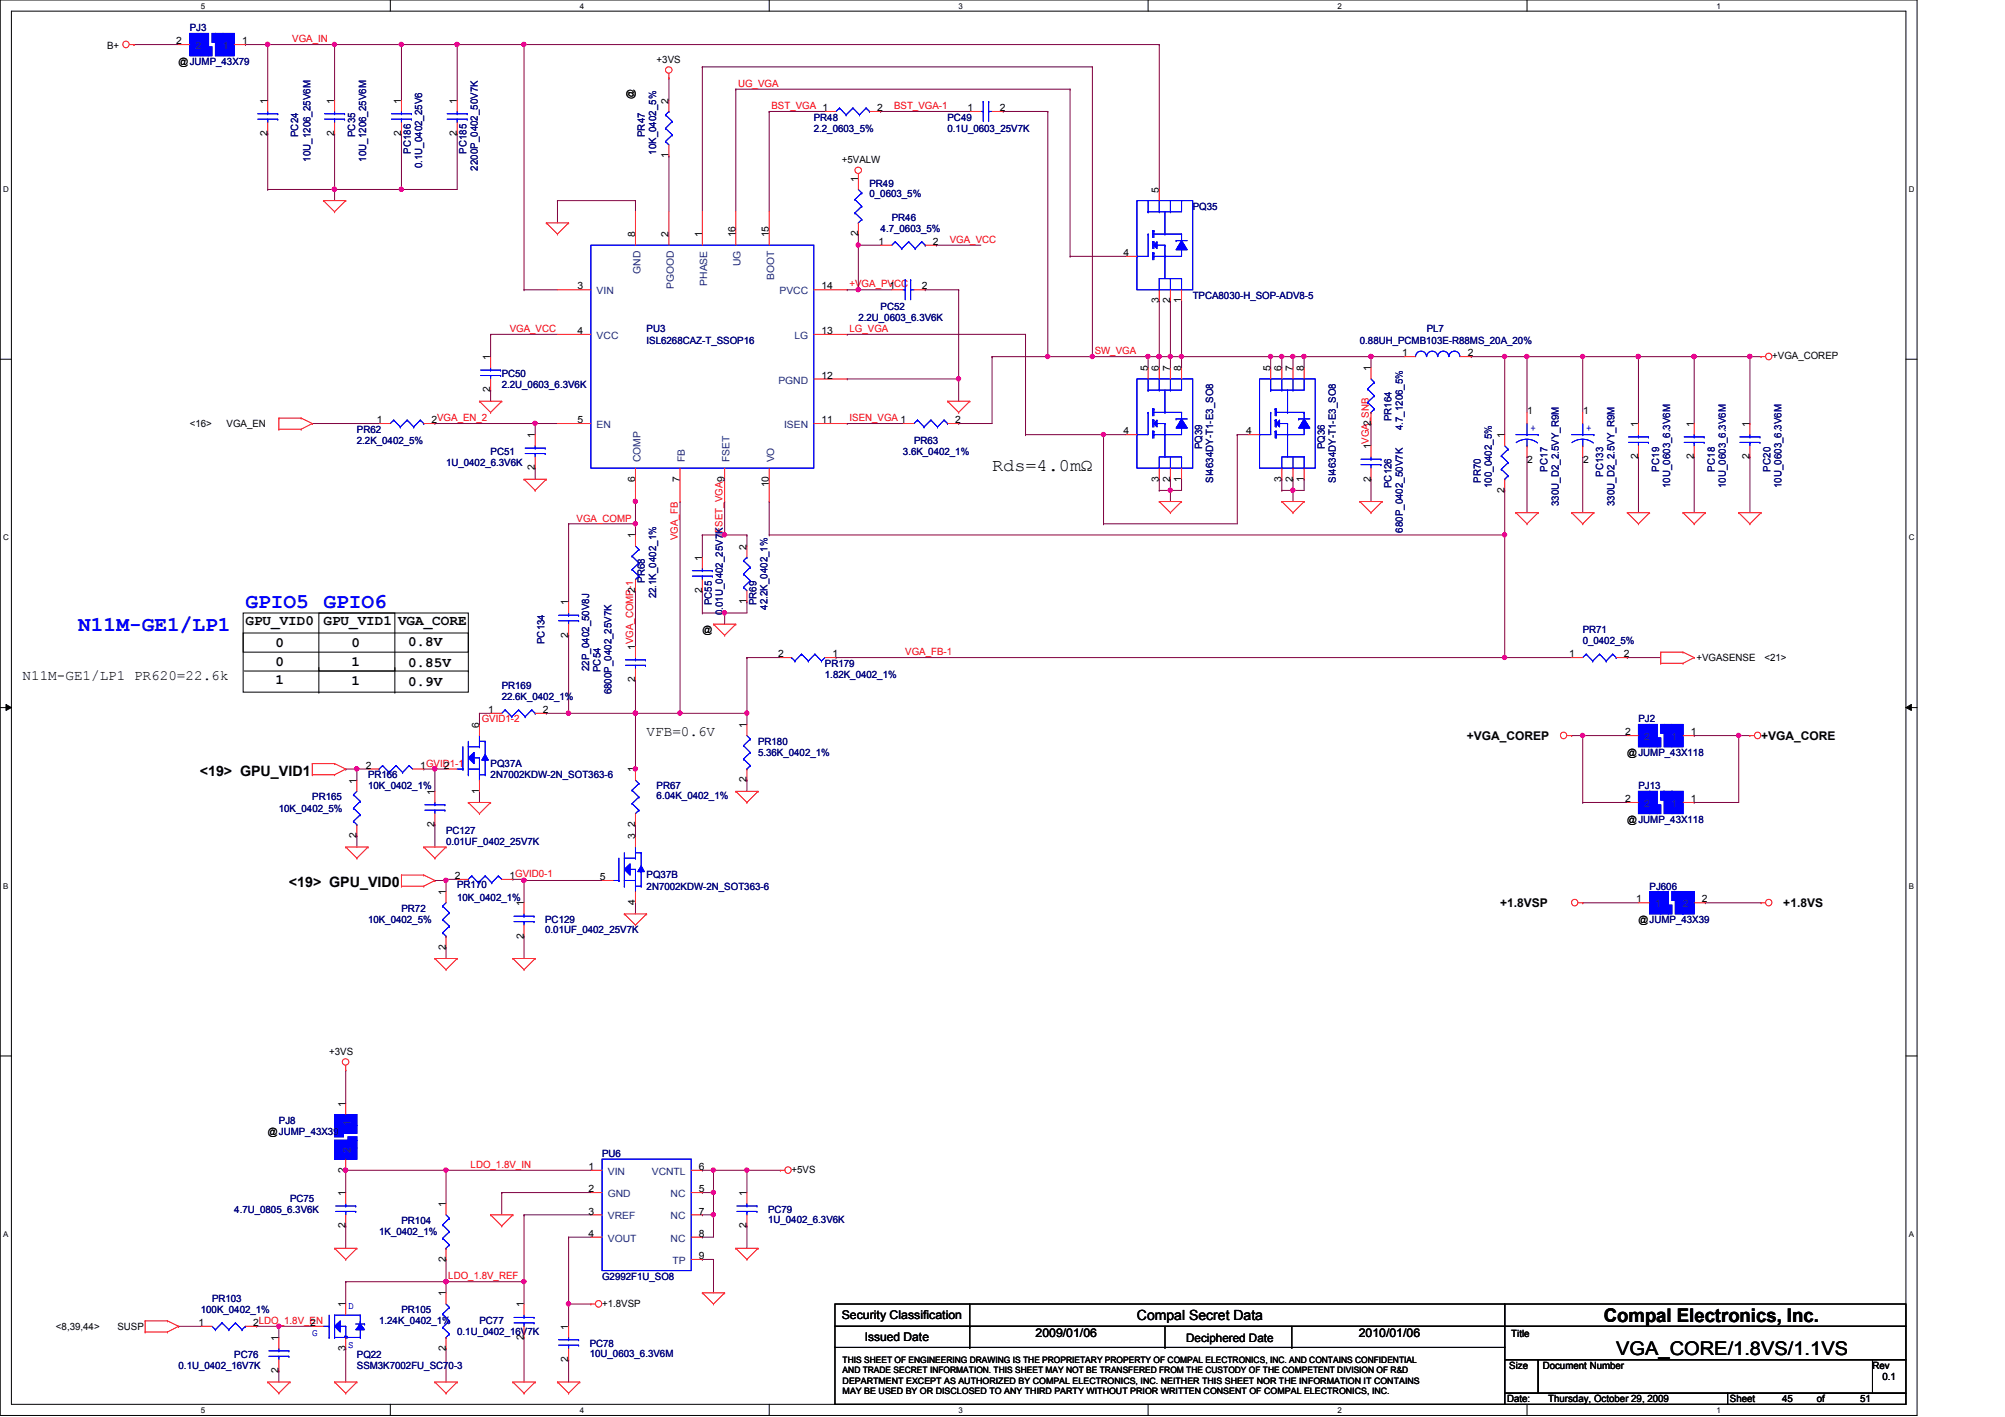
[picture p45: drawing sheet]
<svg xmlns="http://www.w3.org/2000/svg" width="297mm" height="210mm" viewBox="0 0 297 210" stroke-linecap="round" stroke-linejoin="round" font-family="sans-serif">
<defs><g id="words">
<g font-size="3.1" fill="#00f">
<text x="11.6" y="93.4">N11M-GE1/LP1</text>
<text x="36.4" y="90.1">GPIO5 GPIO6</text>
</g>
<g font-size="2.8">
<text x="237.6" y="195.8">Compal Electronics, Inc.</text>
<text x="239.4" y="200.7">VGA_CORE/1.8VS/1.1VS</text>
</g>
<text font-size="2.6" x="147" y="69.8">Rds=4.0mΩ</text>
<g font-size="2.1">
<text x="36.4" y="92.5">GPU_VID0</text>
<text x="40.8" y="95.8">0</text>
<text x="47.9" y="92.5">GPU_VID1</text>
<text x="52.1" y="95.8">0</text>
<text x="59" y="92.5">VGA_CORE</text>
<text x="60.4" y="95.7">0.8V</text>
<text x="3.3" y="100.7">N11M-GE1/LP1 PR620=22.6k</text>
<text x="40.8" y="101.3">1</text>
<text x="40.8" y="98.6">0</text>
<text x="52.1" y="98.6">1</text>
<text x="52.1" y="101.5">1</text>
<text x="60.4" y="98.8">0.85V</text>
<text x="60.4" y="101.6">0.9V</text>
<text x="95.8" y="109">VFB=0.6V</text>
<text x="29.6" y="114.9">&lt;19&gt; GPU_VID1</text>
<text x="42.8" y="131.4">&lt;19&gt; GPU_VID0</text>
<text x="168.4" y="195.6">Compal Secret Data</text>
</g>
<g font-size="1.8">
<text x="217.3" y="109.6">+VGA_COREP</text>
<text x="260.9" y="109.6">+VGA_CORE</text>
<text x="222.2" y="134.4">+1.8VSP</text>
<text x="264.2" y="134.4">+1.8VS</text>
<text x="124.7" y="195.5">Security Classification</text>
<text x="128.1" y="198.6">Issued Date</text>
<text x="153.4" y="198.1">2009/01/06</text>
<text x="201.3" y="198.1">2010/01/06</text>
</g>
<text font-size="1.7" x="175.7" y="198.8">Deciphered Date</text>
<g font-size="1.5" fill="#000080">
<text x="28.1" y="4.7">PJ3</text>
<text x="120.6" y="17.9">PR48</text>
<text x="140.4" y="17.9">PC49</text>
<text x="44.2" y="20.3" transform="rotate(-90 44.2 20.3)">PC24</text>
<text x="46" y="24" transform="rotate(-90 46 24)">10U_1206_25V6M</text>
<text x="52.6" y="20.3" transform="rotate(-90 52.6 20.3)">PC35</text>
<text x="54.3" y="24" transform="rotate(-90 54.3 24)">10U_1206_25V6M</text>
<text x="60.9" y="22.8" transform="rotate(-90 60.9 22.8)">PC186</text>
<text x="69.1" y="22.8" transform="rotate(-90 69.1 22.8)">PC185</text>
<text x="95.5" y="20.3" transform="rotate(-90 95.5 20.3)">PR47</text>
<text x="97.2" y="22.9" transform="rotate(-90 97.2 22.9)">10K_0402_5%</text>
<text x="120.6" y="19.5">2.2_0603_5%</text>
<text x="140.4" y="19.5">0.1U_0603_25V7K</text>
<text x="62.5" y="24.9" transform="rotate(-90 62.5 24.9)">0.1U_0402_25V6</text>
<text x="70.8" y="25.3" transform="rotate(-90 70.8 25.3)">2200P_0402_50V7K</text>
<text x="128.8" y="27.8">PR49</text>
<text x="128.8" y="29.3">0_0603_5%</text>
<text x="130.5" y="34.4">4.7_0603_5%</text>
<text x="132.1" y="32.7">PR46</text>
<text x="176.7" y="31.1">PQ35</text>
<text x="127.2" y="47.6">2.2U_0603_6.3V6K</text>
<text x="130.5" y="45.9">PC52</text>
<text x="176.7" y="44.3">TPCA8030-H_SOP-ADV8-5</text>
<text x="95.8" y="49.2">PU3</text>
<text x="95.8" y="50.9">ISL6268CAZ-T_SSOP16</text>
<text x="201.5" y="50.9">0.88UH_PCMB103E-R88MS_20A_20%</text>
<text x="211.4" y="49.2">PL7</text>
<text x="74.3" y="55.8">PC50</text>
<text x="74.3" y="57.5">2.2U_0603_6.3V6K</text>
<text x="52.9" y="64.1">PR62</text>
<text x="52.9" y="65.7">2.2K_0402_5%</text>
<text x="135.4" y="65.7">PR63</text>
<text x="206.2" y="62.4" transform="rotate(-90 206.2 62.4)">PR164</text>
<text x="207.8" y="63.7" transform="rotate(-90 207.8 63.7)">4.7_1206_5%</text>
<text x="66.1" y="69">1U_0402_6.3V6K</text>
<text x="72.7" y="67.4">PC51</text>
<text x="133.8" y="67.4">3.6K_0402_1%</text>
<text x="178.1" y="66.5" transform="rotate(-90 178.1 66.5)">PQ39</text>
<text x="179.7" y="71.5" transform="rotate(-90 179.7 71.5)">SI4634DY-T1-E3_SO8</text>
<text x="196.3" y="66.5" transform="rotate(-90 196.3 66.5)">PQ36</text>
<text x="197.9" y="71.5" transform="rotate(-90 197.9 71.5)">SI4634DY-T1-E3_SO8</text>
<text x="219.4" y="71.5" transform="rotate(-90 219.4 71.5)">PR70</text>
<text x="229.3" y="69.8" transform="rotate(-90 229.3 69.8)">PC17</text>
<text x="237.5" y="70.7" transform="rotate(-90 237.5 70.7)">PC133</text>
<text x="245.8" y="69.8" transform="rotate(-90 245.8 69.8)">PC19</text>
<text x="254" y="69.8" transform="rotate(-90 254 69.8)">PC18</text>
<text x="262.3" y="69.8" transform="rotate(-90 262.3 69.8)">PC20</text>
<text x="206.2" y="72.3" transform="rotate(-90 206.2 72.3)">PC126</text>
<text x="221" y="72.3" transform="rotate(-90 221 72.3)">100_0402_5%</text>
<text x="230.9" y="75" transform="rotate(-90 230.9 75)">330U_D2_2.5VY_R9M</text>
<text x="239.2" y="75" transform="rotate(-90 239.2 75)">330U_D2_2.5VY_R9M</text>
<text x="247.4" y="72.3" transform="rotate(-90 247.4 72.3)">10U_0603_6.3V6M</text>
<text x="255.7" y="72.3" transform="rotate(-90 255.7 72.3)">10U_0603_6.3V6M</text>
<text x="263.9" y="72.3" transform="rotate(-90 263.9 72.3)">10U_0603_6.3V6M</text>
<text x="207.8" y="78.9" transform="rotate(-90 207.8 78.9)">680P_0402_50V7K</text>
<text x="95.5" y="86.4" transform="rotate(-90 95.5 86.4)">PR68</text>
<text x="97.2" y="88.6" transform="rotate(-90 97.2 88.6)">22.1K_0402_1%</text>
<text x="105.4" y="89.7" transform="rotate(-90 105.4 89.7)">PC55</text>
<text x="112.1" y="89.7" transform="rotate(-90 112.1 89.7)">PR69</text>
<text x="80.7" y="95.4" transform="rotate(-90 80.7 95.4)">PC134</text>
<text x="107.1" y="91.1" transform="rotate(-90 107.1 91.1)">0.01U_0402_25V7K</text>
<text x="113.7" y="90.3" transform="rotate(-90 113.7 90.3)">42.2K_0402_1%</text>
<text x="234.5" y="93.8">PR71</text>
<text x="234.5" y="95.5">0_0402_5%</text>
<text x="87.3" y="99.4" transform="rotate(-90 87.3 99.4)">22P_0402_50V8J</text>
<text x="88.9" y="99.6" transform="rotate(-90 88.9 99.6)">PC54</text>
<text x="122.2" y="98.8">PR179</text>
<text x="122.2" y="100.4">1.82K_0402_1%</text>
<text x="74.3" y="102.1">PR169</text>
<text x="74.3" y="103.7">22.6K_0402_1%</text>
<text x="90.6" y="102.9" transform="rotate(-90 90.6 102.9)">6800P_0402_25V7K</text>
<text x="242.7" y="107">PJ2</text>
<text x="72.7" y="113.6">PQ37A</text>
<text x="112.3" y="110.3">PR180</text>
<text x="112.3" y="112">5.36K_0402_1%</text>
<text x="46.3" y="118.6">PR165</text>
<text x="54.5" y="115.3">PR166</text>
<text x="54.5" y="116.9">10K_0402_1%</text>
<text x="72.7" y="115.3">2N7002KDW-2N_SOT363-6</text>
<text x="97.3" y="116.9">PR67</text>
<text x="97.3" y="118.4">6.04K_0402_1%</text>
<text x="242.7" y="116.9">PJ13</text>
<text x="41.3" y="120.2">10K_0402_5%</text>
<text x="66.1" y="123.5">PC127</text>
<text x="66.1" y="125.2">0.01UF_0402_25V7K</text>
<text x="67.7" y="131.6">PR170</text>
<text x="95.8" y="130.1">PQ37B</text>
<text x="95.8" y="131.8">2N7002KDW-2N_SOT363-6</text>
<text x="244.4" y="131.8">PJ606</text>
<text x="54.5" y="136.7">10K_0402_5%</text>
<text x="59.5" y="135.1">PR72</text>
<text x="67.7" y="133.4">10K_0402_1%</text>
<text x="80.8" y="136.7">PC129</text>
<text x="80.8" y="138.2">0.01UF_0402_25V7K</text>
<text x="41.3" y="166.5">PJ8</text>
<text x="89.2" y="171.4">PU6</text>
<text x="34.7" y="179.7">4.7U_0805_6.3V6K</text>
<text x="43" y="178">PC75</text>
<text x="113.8" y="179.7">PC79</text>
<text x="56.2" y="183">1K_0402_1%</text>
<text x="59.5" y="181.3">PR104</text>
<text x="113.8" y="181.1">1U_0402_6.3V6K</text>
<text x="89.2" y="189.6">G2992F1U_SO8</text>
<text x="29.8" y="194.5">100K_0402_1%</text>
<text x="31.4" y="192.9">PR103</text>
<text x="56.2" y="196.2">1.24K_0402_1%</text>
<text x="59.5" y="194.5">PR105</text>
<text x="67.7" y="197.8">0.1U_0402_16V7K</text>
<text x="71" y="196.2">PC77</text>
<text x="26.5" y="202.8">0.1U_0402_16V7K</text>
<text x="34.7" y="201.1">PC76</text>
<text x="52.9" y="201.1">PQ22</text>
<text x="52.9" y="202.8">SSM3K7002FU_SC70-3</text>
<text x="87.4" y="199.5">PC78</text>
<text x="87.4" y="201">10U_0603_6.3V6M</text>
</g>
<g font-size="1.5">
<text x="15.9" y="7.3">B+</text>
<text x="26.1" y="6.6">2</text>
<text x="26.5" y="9.6">@JUMP_43X79</text>
<text x="35.9" y="6.6">1</text>
<text x="97.3" y="9.3">+3VS</text>
<text x="39.6" y="15.4" transform="rotate(-90 39.6 15.4)">1</text>
<text x="49.5" y="15.4" transform="rotate(-90 49.5 15.4)">1</text>
<text x="59.4" y="15.4" transform="rotate(-90 59.4 15.4)">1</text>
<text x="67.7" y="15.4" transform="rotate(-90 67.7 15.4)">1</text>
<text x="93.9" y="14.7" transform="rotate(-90 93.9 14.7)">@</text>
<text x="99.1" y="15.4" transform="rotate(-90 99.1 15.4)">2</text>
<text x="130" y="16.5">2</text>
<text x="143.3" y="16.5">1</text>
<text x="148.1" y="16.5">2</text>
<text x="39.6" y="20.2" transform="rotate(-90 39.6 20.2)">2</text>
<text x="49.5" y="20.2" transform="rotate(-90 49.5 20.2)">2</text>
<text x="59.4" y="20.2" transform="rotate(-90 59.4 20.2)">2</text>
<text x="67.7" y="20.2" transform="rotate(-90 67.7 20.2)">2</text>
<text x="99.1" y="23.5" transform="rotate(-90 99.1 23.5)">1</text>
<text x="124.7" y="24.1">+5VALW</text>
<text x="127.1" y="26.9" transform="rotate(-90 127.1 26.9)">1</text>
<text x="171.7" y="28.6" transform="rotate(-90 171.7 28.6)">5</text>
<text x="94.1" y="35.2" transform="rotate(-90 94.1 35.2)">8</text>
<text x="99.1" y="35.2" transform="rotate(-90 99.1 35.2)">2</text>
<text x="104" y="35.2" transform="rotate(-90 104 35.2)">1</text>
<text x="109" y="35.2" transform="rotate(-90 109 35.2)">16</text>
<text x="113.9" y="35.2" transform="rotate(-90 113.9 35.2)">15</text>
<text x="127.1" y="35" transform="rotate(-90 127.1 35)">2</text>
<text x="130.1" y="36.3">1</text>
<text x="138.2" y="36.3">2</text>
<text x="166.5" y="37.9">4</text>
<text x="85.6" y="42.9">3</text>
<text x="121.7" y="42.9">14</text>
<text x="131.8" y="42.9">1</text>
<text x="136.6" y="42.9">2</text>
<text x="171.7" y="44.9" transform="rotate(-90 171.7 44.9)">3</text>
<text x="173.4" y="44.9" transform="rotate(-90 173.4 44.9)">2</text>
<text x="175" y="44.9" transform="rotate(-90 175 44.9)">1</text>
<text x="72.6" y="53.3" transform="rotate(-90 72.6 53.3)">1</text>
<text x="85.6" y="49.5">4</text>
<text x="121.7" y="49.5">13</text>
<text x="207.7" y="52.8">1</text>
<text x="217.5" y="52.8">2</text>
<text x="262.5" y="53.2">+VGA_COREP</text>
<text x="72.6" y="58.1" transform="rotate(-90 72.6 58.1)">2</text>
<text x="121.7" y="56.1">12</text>
<text x="170" y="55" transform="rotate(-90 170 55)">5</text>
<text x="171.7" y="55" transform="rotate(-90 171.7 55)">6</text>
<text x="173.4" y="55" transform="rotate(-90 173.4 55)">7</text>
<text x="175" y="55" transform="rotate(-90 175 55)">8</text>
<text x="188.2" y="55" transform="rotate(-90 188.2 55)">5</text>
<text x="189.9" y="55" transform="rotate(-90 189.9 55)">6</text>
<text x="191.5" y="55" transform="rotate(-90 191.5 55)">7</text>
<text x="193.2" y="55" transform="rotate(-90 193.2 55)">8</text>
<text x="203.1" y="55" transform="rotate(-90 203.1 55)">1</text>
<text x="28.1" y="63.3">&lt;16&gt;</text>
<text x="33.6" y="63.3">VGA_EN</text>
<text x="55.8" y="62.7">1</text>
<text x="63.9" y="62.7">2VGA_EN_2</text>
<text x="79.2" y="64.9" transform="rotate(-90 79.2 64.9)">1</text>
<text x="85.6" y="62.7">5</text>
<text x="121.7" y="62.7">11</text>
<text x="141.5" y="62.7">2</text>
<text x="166.5" y="64.3">4</text>
<text x="184.6" y="64.3">4</text>
<text x="203.1" y="63.1" transform="rotate(-90 203.1 63.1)">2</text>
<text x="222.9" y="64.9" transform="rotate(-90 222.9 64.9)">1</text>
<text x="226.3" y="61.3">1</text>
<text x="234.5" y="61.3">1</text>
<text x="242.7" y="63.2" transform="rotate(-90 242.7 63.2)">1</text>
<text x="250.9" y="63.2" transform="rotate(-90 250.9 63.2)">1</text>
<text x="259.2" y="63.2" transform="rotate(-90 259.2 63.2)">1</text>
<text x="79.2" y="69.7" transform="rotate(-90 79.2 69.7)">2</text>
<text x="94.1" y="71.3" transform="rotate(-90 94.1 71.3)">6</text>
<text x="100.7" y="71.3" transform="rotate(-90 100.7 71.3)">7</text>
<text x="171.7" y="71.3" transform="rotate(-90 171.7 71.3)">3</text>
<text x="173.4" y="71.3" transform="rotate(-90 173.4 71.3)">2</text>
<text x="175" y="71.3" transform="rotate(-90 175 71.3)">1</text>
<text x="189.9" y="71.3" transform="rotate(-90 189.9 71.3)">3</text>
<text x="191.5" y="71.3" transform="rotate(-90 191.5 71.3)">2</text>
<text x="193.2" y="71.3" transform="rotate(-90 193.2 71.3)">1</text>
<text x="203.1" y="71.3" transform="rotate(-90 203.1 71.3)">2</text>
<text x="203.1" y="66.5" transform="rotate(-90 203.1 66.5)">1VGA_SNB</text>
<text x="226.3" y="68.5">2</text>
<text x="234.5" y="68.5">2</text>
<text x="242.7" y="68" transform="rotate(-90 242.7 68)">2</text>
<text x="250.9" y="68" transform="rotate(-90 250.9 68)">2</text>
<text x="259.2" y="68" transform="rotate(-90 259.2 68)">2</text>
<text x="113.9" y="72.2" transform="rotate(-90 113.9 72.2)">10</text>
<text x="222.9" y="73" transform="rotate(-90 222.9 73)">2</text>
<text x="94.1" y="79.8" transform="rotate(-90 94.1 79.8)">1</text>
<text x="104" y="83.1" transform="rotate(-90 104 83.1)">1</text>
<text x="110.6" y="81.4" transform="rotate(-90 110.6 81.4)">2</text>
<text x="84.2" y="89.7" transform="rotate(-90 84.2 89.7)">1</text>
<text x="94.1" y="87.8" transform="rotate(-90 94.1 87.8)">2</text>
<text x="104" y="87.8" transform="rotate(-90 104 87.8)">2</text>
<text x="110.6" y="89.5" transform="rotate(-90 110.6 89.5)">1</text>
<text x="84.2" y="94.4" transform="rotate(-90 84.2 94.4)">2</text>
<text x="104.1" y="93.8">@</text>
<text x="94.1" y="101" transform="rotate(-90 94.1 101)">2</text>
<text x="94.1" y="96.3" transform="rotate(-90 94.1 96.3)">1VGA_COMP-1</text>
<text x="115.3" y="97.4">2</text>
<text x="123.4" y="97.4">1</text>
<text x="232.5" y="97.4">1</text>
<text x="240.6" y="97.4">2</text>
<text x="251.3" y="98">+VGASENSE</text>
<text x="261.4" y="98">&lt;21&gt;</text>
<text x="71" y="107.8" transform="rotate(-90 71 107.8)">6</text>
<text x="72.3" y="105.6">1</text>
<text x="80.4" y="105.6">2</text>
<text x="110.6" y="107.8" transform="rotate(-90 110.6 107.8)">1</text>
<text x="54.2" y="113.9">2</text>
<text x="62.3" y="113.9">1GVID1-1</text>
<text x="65.7" y="113.9">2</text>
<text x="240.7" y="108.9">2</text>
<text x="241.1" y="112">@JUMP_43X118</text>
<text x="250.5" y="108.9">1</text>
<text x="52.8" y="116.1" transform="rotate(-90 52.8 116.1)">1</text>
<text x="64.4" y="117.7" transform="rotate(-90 64.4 117.7)">1</text>
<text x="71" y="117.6" transform="rotate(-90 71 117.6)">1</text>
<text x="94.1" y="114.4" transform="rotate(-90 94.1 114.4)">1</text>
<text x="110.6" y="115.9" transform="rotate(-90 110.6 115.9)">2</text>
<text x="240.7" y="118.8">2</text>
<text x="250.5" y="118.8">1</text>
<text x="52.8" y="124.2" transform="rotate(-90 52.8 124.2)">2</text>
<text x="64.4" y="122.5" transform="rotate(-90 64.4 122.5)">2</text>
<text x="94.1" y="124.3" transform="rotate(-90 94.1 124.3)">3</text>
<text x="94.1" y="122.5" transform="rotate(-90 94.1 122.5)">2</text>
<text x="241.1" y="121.9">@JUMP_43X118</text>
<text x="67.4" y="130.2">2</text>
<text x="75.5" y="130.2">1GVID0-1</text>
<text x="88.9" y="130.4">5</text>
<text x="66" y="132.6" transform="rotate(-90 66 132.6)">1</text>
<text x="77.6" y="134.2" transform="rotate(-90 77.6 134.2)">1</text>
<text x="94.1" y="134.1" transform="rotate(-90 94.1 134.1)">4</text>
<text x="242.4" y="133.7">1</text>
<text x="242.7" y="136.7">@JUMP_43X39</text>
<text x="252.1" y="133.7">2</text>
<text x="66" y="140.7" transform="rotate(-90 66 140.7)">2</text>
<text x="77.6" y="139" transform="rotate(-90 77.6 139)">2</text>
<text x="48.8" y="156.2">+3VS</text>
<text x="51.2" y="164" transform="rotate(-90 51.2 164)">1</text>
<text x="39.7" y="168.1">@JUMP_43X39</text>
<text x="51.2" y="173.7" transform="rotate(-90 51.2 173.7)">2</text>
<text x="87.2" y="173.3">1</text>
<text x="103.5" y="173.3">6</text>
<text x="117.3" y="173.7">+5VS</text>
<text x="51.2" y="177.2" transform="rotate(-90 51.2 177.2)">1</text>
<text x="66" y="178.8" transform="rotate(-90 66 178.8)">1</text>
<text x="87.2" y="176.6">2</text>
<text x="87.2" y="179.9">3</text>
<text x="103.5" y="176.6">5</text>
<text x="103.5" y="179.9">7</text>
<text x="110.6" y="177.2" transform="rotate(-90 110.6 177.2)">1</text>
<text x="51.2" y="181.9" transform="rotate(-90 51.2 181.9)">2</text>
<text x="87.2" y="183.2">4</text>
<text x="103.5" y="183.2">8</text>
<text x="110.6" y="181.9" transform="rotate(-90 110.6 181.9)">2</text>
<text x="66" y="186.9" transform="rotate(-90 66 186.9)">2</text>
<text x="103.5" y="186.5">9</text>
<text x="8.3" y="197">&lt;8,39,44&gt;</text>
<text x="17.4" y="197">SUSP</text>
<text x="29.4" y="196.4">1</text>
<text x="37.5" y="196.4">2LDO_1.8V_EN</text>
<text x="45.9" y="196.4">2</text>
<text x="51.2" y="193.7" transform="rotate(-90 51.2 193.7)">1</text>
<text x="66" y="192" transform="rotate(-90 66 192)">1</text>
<text x="77.6" y="193.7" transform="rotate(-90 77.6 193.7)">1</text>
<text x="84.2" y="197" transform="rotate(-90 84.2 197)">1</text>
<text x="89.2" y="193.5">+1.8VSP</text>
<text x="223.9" y="198">Title</text>
<text x="41.3" y="203.4" transform="rotate(-90 41.3 203.4)">2</text>
<text x="41.3" y="198.6" transform="rotate(-90 41.3 198.6)">1</text>
<text x="51.2" y="200.1" transform="rotate(-90 51.2 200.1)">3</text>
<text x="66" y="200.1" transform="rotate(-90 66 200.1)">2</text>
<text x="77.6" y="198.5" transform="rotate(-90 77.6 198.5)">2</text>
<text x="84.2" y="201.8" transform="rotate(-90 84.2 201.8)">2</text>
<text x="223.6" y="202.8">Size</text>
<text x="228.6" y="202.8">Document Number</text>
<text x="277.4" y="202.8">Rev</text>
<text x="223.3" y="207.7">Date:</text>
<text x="229.4" y="207.7">Thursday, October 29, 2009</text>
<text x="256.3" y="207.7">Sheet</text>
<text x="264" y="207.7">45</text>
<text x="269.2" y="207.7">of</text>
<text x="275.6" y="207.7">51</text>
<text x="278.9" y="204.4">0.1</text>
</g>
<g font-size="1.5" fill="#004080">
<text x="29" y="7.3">2</text>
<text x="33" y="7.3">1</text>
<text x="94.9" y="40.6" transform="rotate(-90 94.9 40.6)">GND</text>
<text x="109.7" y="39.5" transform="rotate(-90 109.7 39.5)">UG</text>
<text x="114.7" y="41.5" transform="rotate(-90 114.7 41.5)">BOOT</text>
<text x="88.4" y="43.6">VIN</text>
<text x="99.8" y="42.8" transform="rotate(-90 99.8 42.8)">PGOOD</text>
<text x="104.8" y="42.3" transform="rotate(-90 104.8 42.3)">PHASE</text>
<text x="115.5" y="43.6">PVCC</text>
<text x="88.4" y="50.2">VCC</text>
<text x="117.7" y="50.2">LG</text>
<text x="115.3" y="56.8">PGND</text>
<text x="88.4" y="63.4">EN</text>
<text x="116.2" y="63.4">ISEN</text>
<text x="94.9" y="68.5" transform="rotate(-90 94.9 68.5)">COMP</text>
<text x="101.5" y="68.5" transform="rotate(-90 101.5 68.5)">FB</text>
<text x="108.1" y="68.5" transform="rotate(-90 108.1 68.5)">FSET</text>
<text x="114.7" y="68.5" transform="rotate(-90 114.7 68.5)">VO</text>
<text x="243.6" y="109.6">2</text>
<text x="247.6" y="109.6">1</text>
<text x="243.6" y="119.5">2</text>
<text x="247.6" y="119.5">1</text>
<text x="245.2" y="134.4">1</text>
<text x="249.3" y="134.4">2</text>
<text x="51.9" y="166.8" transform="rotate(-90 51.9 166.8)">1</text>
<text x="51.9" y="170.9" transform="rotate(-90 51.9 170.9)">2</text>
<text x="90" y="177.3">GND</text>
<text x="90" y="174">VIN</text>
<text x="96.6" y="174">VCNTL</text>
<text x="99.4" y="177.3">NC</text>
<text x="90" y="183.9">VOUT</text>
<text x="90" y="180.6">VREF</text>
<text x="99.4" y="180.6">NC</text>
<text x="99.4" y="183.9">NC</text>
<text x="99.6" y="187.2">TP</text>
</g>
<g font-size="1.5" fill="#f00">
<text x="43.3" y="6.3">VGA_IN</text>
<text x="109.3" y="12.9">UG_VGA</text>
<text x="114.3" y="16.2">BST_VGA 1</text>
<text x="132.5" y="16.2">BST_VGA-1</text>
<text x="140.7" y="36">VGA_VCC</text>
<text x="125.9" y="42.6">+VGA_PVCC</text>
<text x="75.5" y="49.2">VGA_VCC</text>
<text x="125.9" y="49.2">LG_VGA</text>
<text x="162.2" y="52.5">SW_VGA</text>
<text x="125.9" y="62.4">ISEN_VGA 1</text>
<text x="85.4" y="77.3">VGA_COMP</text>
<text x="100.4" y="80.1" transform="rotate(-90 100.4 80.1)">VGA_FB</text>
<text x="107" y="78.9" transform="rotate(-90 107 78.9)">FSET_VGA9</text>
<text x="134.1" y="97.1">VGA_FB-1</text>
<text x="71.4" y="107">GVID1-2</text>
<text x="69.7" y="173">LDO_1.8V_IN</text>
<text x="66.4" y="189.5">LDO_1.8V_REF</text>
</g>
<g font-size="1.5" fill="#00f">
<text x="226.7" y="63.8">+</text>
<text x="235" y="63.8">+</text>
<text x="46.3" y="197.9">G</text>
<text x="51.6" y="193.9">D</text>
<text x="51.6" y="199.7">S</text>
</g>
<g font-size="1.3">
<text x="124.8" y="201.9">THIS SHEET OF ENGINEERING DRAWING IS THE PROPRIETARY PROPERTY OF COMPAL ELECTRONICS, INC. AND CONTAINS CONFIDENTIAL</text>
<text x="124.8" y="203.5">AND TRADE SECRET INFORMATION. THIS SHEET MAY NOT BE TRANSFERED FROM THE CUSTODY OF THE COMPETENT DIVISION OF R&amp;D</text>
<text x="124.8" y="205">DEPARTMENT EXCEPT AS AUTHORIZED BY COMPAL ELECTRONICS, INC. NEITHER THIS SHEET NOR THE INFORMATION IT CONTAINS</text>
<text x="124.8" y="206.5">MAY BE USED BY OR DISCLOSED TO ANY THIRD PARTY WITHOUT PRIOR WRITTEN CONSENT OF COMPAL ELECTRONICS, INC.</text>
</g>
<g font-size="1.2">
<text x="29.8" y="1.3">5</text>
<text x="85.9" y="1.3">4</text>
<text x="142" y="1.3">3</text>
<text x="198.2" y="1.3">2</text>
<text x="254.3" y="1.3">1</text>
<text x=".5" y="28.5">D</text>
<text x="282.8" y="28.5">D</text>
<text x=".5" y="80.1">C</text>
<text x="282.8" y="80.1">C</text>
<text x=".5" y="131.7">B</text>
<text x="282.8" y="131.7">B</text>
<text x=".5" y="183.3">A</text>
<text x="282.8" y="183.3">A</text>
<text x="29.8" y="209.3">5</text>
<text x="85.9" y="209.3">4</text>
<text x="142" y="209.3">3</text>
<text x="198.2" y="209.3">2</text>
<text x="254.3" y="209.3">1</text>
</g>
</g></defs>
<path d="M0 0h284v209.7h-284zM1.7 1.7h280.7v206.3h-280.7z" fill="none" stroke="#000" stroke-width=".15"/>
<g fill="#fff">
<path d="M29.8 .2h.5v1.3h-.5z"/>
<path d="M29.8 208.2h.5v1.3h-.5z"/>
</g>
<path d="M57.8 0v1.7M57.8 208v1.7" fill="none" stroke="#000" stroke-width=".15"/>
<g fill="#fff">
<path d="M85.9 .2h.6v1.3h-.6z"/>
<path d="M85.9 208.2h.6v1.3h-.6z"/>
</g>
<path d="M114 0v1.7M114 208v1.7" fill="none" stroke="#000" stroke-width=".15"/>
<g fill="#fff">
<path d="M142 .2h.6v1.3h-.6z"/>
<path d="M142 208.2h.6v1.3h-.6z"/>
</g>
<path d="M170.1 0v1.7M170.1 208v1.7" fill="none" stroke="#000" stroke-width=".15"/>
<g fill="#fff">
<path d="M198.2 .2h.6v1.3h-.6z"/>
<path d="M198.2 208.2h.6v1.3h-.6z"/>
</g>
<path d="M226.2 0v1.7M226.2 208v1.7" fill="none" stroke="#000" stroke-width=".15"/>
<g fill="#fff">
<path d="M254.3 .2h.6v1.3h-.6z"/>
<path d="M254.3 208.2h.6v1.3h-.6z"/>
<path d="M.5 27.4h.8v1.3h-.8z"/>
<path d="M282.8 27.4h.8v1.3h-.8z"/>
<path d="M.5 79h.8v1.3h-.8z"/>
<path d="M282.8 79h.8v1.3h-.8z"/>
</g>
<path d="M0 53.2h1.7M282.4 53.2h1.6" fill="none" stroke="#000" stroke-width=".15"/>
<g fill="#fff">
<path d="M.5 130.6h.7v1.3h-.7z"/>
<path d="M282.8 130.6h.7v1.3h-.7z"/>
</g>
<path d="M0 104.8h1.7M.9 104.4l.8 .4-.8 .4zM282.4 104.8l.8-.4v.8zM282.4 104.8h1.6" fill="none" stroke="#000" stroke-width=".15"/>
<path d="M.9 104.4l.8 .4-.8 .4zM282.4 104.8l.8-.4v.8z" fill="#000"/>
<g fill="#fff">
<path d="M.5 182.2h.7v1.3h-.7z"/>
<path d="M282.8 182.2h.7v1.3h-.7z"/>
</g>
<path d="M0 156.4h1.7M282.4 156.4h1.6" fill="none" stroke="#000" stroke-width=".15"/>
<path d="M51.2 173.4h.1M51.2 173.4v3.3M104.1 186.6h.1M104.1 186.6h1.6M105.7 186.6h.1M105.7 186.6v4.9" fill="none" stroke="#800040" stroke-width=".15"/>
<circle cx="51.2" cy="173.3" r=".32" fill="#f0f"/>
<circle cx="51.2" cy="173.3" r=".32" fill="none" stroke="#f0f" stroke-width=".15"/>
<path d="M66.1 173.4h.1M66.1 173.4h21.4" fill="none" stroke="#800040" stroke-width=".15"/>
<circle cx="66.1" cy="173.3" r=".32" fill="#f0f"/>
<circle cx="66.1" cy="173.3" r=".32" fill="none" stroke="#f0f" stroke-width=".15"/>
<g fill="none" stroke="#800040" stroke-width=".15">
<path d="M74.3 176.7h.1M74.3 176.7v3.3M74.3 176.7h13.2M104.1 176.7h.1M104.1 180h.1M104.1 173.4h.1M104.1 180h1.6M104.1 173.4h6.6M105.7 180h.1M105.7 173.4h.1M105.7 173.4v3.3h-1.6M105.7 180v3.3h-1.6"/>
<path d="M51.2 181.6h.1M51.2 181.6v3.3M66.1 199.8h.1M66.1 199.8v4.9M77.6 198.1h.1M77.6 198.1v6.6M104.1 183.3h.1M110.7 181.6h.1M110.7 181.6v3.3"/>
</g>
<circle cx="105.7" cy="173.3" r=".32" fill="#f0f"/>
<circle cx="105.7" cy="173.3" r=".32" fill="none" stroke="#f0f" stroke-width=".15"/>
<path d="M51.2 189.9h.1M51.2 189.9h14.9" fill="none" stroke="#800040" stroke-width=".15"/>
<circle cx="66.1" cy="189.8" r=".32" fill="#f0f"/>
<circle cx="66.1" cy="189.8" r=".32" fill="none" stroke="#f0f" stroke-width=".15"/>
<path d="M66.1 186.6h.1M66.1 186.6v3.3M84.2 193.2h.1M84.2 193.2h3.3" fill="none" stroke="#800040" stroke-width=".15"/>
<circle cx="84.2" cy="193.1" r=".32" fill="#f0f"/>
<circle cx="84.2" cy="193.1" r=".32" fill="none" stroke="#f0f" stroke-width=".15"/>
<path d="M105.7 176.7h.1M105.7 176.7v3.3M84.2 193.2h.1M84.2 183.3h.1M84.2 183.3v13.2" fill="none" stroke="#800040" stroke-width=".15"/>
<circle cx="105.7" cy="179.9" r=".32" fill="#f0f"/>
<circle cx="105.7" cy="179.9" r=".32" fill="none" stroke="#f0f" stroke-width=".15"/>
<circle cx="105.7" cy="176.6" r=".32" fill="#f0f"/>
<circle cx="105.7" cy="176.6" r=".32" fill="none" stroke="#f0f" stroke-width=".15"/>
<path d="M110.7 173.4h.1M110.7 173.4v3.3" fill="none" stroke="#800040" stroke-width=".15"/>
<circle cx="110.6" cy="173.3" r=".32" fill="#f0f"/>
<circle cx="110.6" cy="173.3" r=".32" fill="none" stroke="#f0f" stroke-width=".15"/>
<path d="M51.2 199.8h.1M51.2 189.9h.1M51.2 189.9v3.3M51.2 199.8v4.9M66.1 189.9h.1M66.1 189.9h11.5" fill="none" stroke="#800040" stroke-width=".15"/>
<circle cx="77.6" cy="189.8" r=".32" fill="#f0f"/>
<circle cx="77.6" cy="189.8" r=".32" fill="none" stroke="#f0f" stroke-width=".15"/>
<circle cx="66.1" cy="189.8" r=".32" fill="#f0f"/>
<circle cx="66.1" cy="189.8" r=".32" fill="none" stroke="#f0f" stroke-width=".15"/>
<g fill="none" stroke="#800040" stroke-width=".15">
<path d="M77.6 180h.1M77.6 180h9.9M77.6 180v13.2M38 196.5h.1M38 196.5h3.3M41.3 196.5h.1M41.3 196.5v1.6M66.1 189.9h.1M66.1 189.9v1.6M77.6 189.9h.1M84.2 183.3h.1M84.2 183.3h3.3"/>
<path d="M41.3 203.1h.1M41.3 203.1v1.6M84.2 201.4h.1M84.2 201.4v3.3"/>
</g>
<circle cx="41.3" cy="196.4" r=".32" fill="#f0f"/>
<circle cx="41.3" cy="196.4" r=".32" fill="none" stroke="#f0f" stroke-width=".15"/>
<g fill="none" stroke="#800040" stroke-width=".15">
<path d="M251 52.8h.1M251 52.8v9.9M94.1 72.6h.1M94.1 72.6v1.7M104.1 79.2h.1M104.1 79.2h3.3M51.2 158.5h.1M51.2 158.5v4.9M51.2 173.4h.1M51.2 173.4h14.9M66.1 173.4h.1M66.1 173.4v4.9"/>
<path d="M110.7 173.4h.1M110.7 173.4h4.9M26.5 196.5h.1M26.5 196.5h3.3M41.3 196.5h.1M41.3 196.5h5"/>
</g>
<circle cx="251" cy="52.8" r=".32" fill="#f0f"/>
<circle cx="251" cy="52.8" r=".32" fill="none" stroke="#f0f" stroke-width=".15"/>
<g fill="none" stroke="#800040" stroke-width=".15">
<path d="M226.2 52.8h.1M226.2 52.8v8.3M234.5 52.8h.1M234.5 52.8v8.3M242.7 52.8h.1M242.7 52.8v9.9M226.2 67.7h.1M226.2 67.7v8.2M234.5 67.7h.1M234.5 67.7v8.2M251 67.7h.1M251 67.7v8.2"/>
<path d="M259.2 67.7h.1M259.2 67.7v8.2"/>
</g>
<circle cx="242.7" cy="52.8" r=".32" fill="#f0f"/>
<circle cx="242.7" cy="52.8" r=".32" fill="none" stroke="#f0f" stroke-width=".15"/>
<path d="M222.9 52.8h.1M222.9 52.8h11.6M226.2 52.8h.1M242.7 67.7h.1M242.7 67.7v8.2" fill="none" stroke="#800040" stroke-width=".15"/>
<circle cx="226.2" cy="52.8" r=".32" fill="#f0f"/>
<circle cx="226.2" cy="52.8" r=".32" fill="none" stroke="#f0f" stroke-width=".15"/>
<path d="M242.7 52.8h.1M242.7 52.8h8.3" fill="none" stroke="#800040" stroke-width=".15"/>
<circle cx="242.7" cy="52.8" r=".32" fill="#f0f"/>
<circle cx="242.7" cy="52.8" r=".32" fill="none" stroke="#f0f" stroke-width=".15"/>
<path d="M234.5 52.8h.1M234.5 52.8h8.2" fill="none" stroke="#800040" stroke-width=".15"/>
<circle cx="234.5" cy="52.8" r=".32" fill="#f0f"/>
<circle cx="234.5" cy="52.8" r=".32" fill="none" stroke="#f0f" stroke-width=".15"/>
<path d="M259.2 52.8v9.9M222.9 72.6h.1M222.9 72.6v6.6M259.2 62.7h.1" fill="none" stroke="#800040" stroke-width=".15"/>
<circle cx="259.2" cy="52.8" r=".32" fill="#f0f"/>
<circle cx="259.2" cy="52.8" r=".32" fill="none" stroke="#f0f" stroke-width=".15"/>
<path d="M64.4 62.7h.1M64.4 62.7h14.9M79.3 62.7h.1M79.3 69.3h.1M79.3 62.7v1.7M79.3 69.3v1.7" fill="none" stroke="#800040" stroke-width=".15"/>
<circle cx="79.3" cy="62.7" r=".32" fill="#f0f"/>
<circle cx="79.3" cy="62.7" r=".32" fill="none" stroke="#f0f" stroke-width=".15"/>
<path d="M251 52.8h.1M251 52.8h8.2M46.3 62.7h.1M46.3 62.7h9.9M79.3 62.7h.1M79.3 62.7h3.3" fill="none" stroke="#800040" stroke-width=".15"/>
<circle cx="251" cy="52.8" r=".32" fill="#f0f"/>
<circle cx="251" cy="52.8" r=".32" fill="none" stroke="#f0f" stroke-width=".15"/>
<path d="M94.1 105.7h.1M94.1 105.7h6.6" fill="none" stroke="#800040" stroke-width=".15"/>
<circle cx="94.1" cy="105.6" r=".32" fill="#f0f"/>
<circle cx="94.1" cy="105.6" r=".32" fill="none" stroke="#f0f" stroke-width=".15"/>
<g fill="none" stroke="#800040" stroke-width=".15">
<path d="M158.5 13.2h.1M158.5 13.2v24.8M82.6 29.7h.1M82.6 29.7h11.5M82.6 29.7v3.3M94.1 29.7h.1M94.1 29.7v1.7M125.5 56.1h.1M125.5 56.1h16.5M203.1 52.8h.1M203.1 52.8h5M218 52.8h.1"/>
<path d="M218 52.8h4.9M114 79.2h.1M114 79.2h108.9M125.5 62.7h.1M125.5 62.7h8.3M142 62.7h.1M142 62.7h5M173.4 72.6h.1M173.4 72.6h1.6"/>
</g>
<circle cx="222.9" cy="79.2" r=".32" fill="#f0f"/>
<circle cx="222.9" cy="79.2" r=".32" fill="none" stroke="#f0f" stroke-width=".15"/>
<path d="M39.7 6.6h.1M39.7 6.6h9.9M49.6 6.6h.1M49.6 6.6v8.3M130.5 16.5h.1M130.5 16.5h13.2M148.6 16.5h.1M148.6 16.5h6.6M114 74.3h.1M114 74.3v4.9" fill="none" stroke="#800040" stroke-width=".15"/>
<circle cx="39.6" cy="6.6" r=".32" fill="#f0f"/>
<circle cx="39.6" cy="6.6" r=".32" fill="none" stroke="#f0f" stroke-width=".15"/>
<path d="M49.6 19.8h.1M49.6 19.8v8.3" fill="none" stroke="#800040" stroke-width=".15"/>
<circle cx="49.5" cy="28" r=".32" fill="#f0f"/>
<circle cx="49.5" cy="28" r=".32" fill="none" stroke="#f0f" stroke-width=".15"/>
<path d="M173.4 52.8h.1M173.4 52.8h1.6" fill="none" stroke="#800040" stroke-width=".15"/>
<circle cx="175" cy="52.8" r=".32" fill="#f0f"/>
<circle cx="175" cy="52.8" r=".32" fill="none" stroke="#f0f" stroke-width=".15"/>
<circle cx="173.4" cy="52.8" r=".32" fill="#f0f"/>
<circle cx="173.4" cy="52.8" r=".32" fill="none" stroke="#f0f" stroke-width=".15"/>
<path d="M171.7 71h.1M171.7 71v1.6M173.4 72.6h.1M173.4 72.6v1.7" fill="none" stroke="#800040" stroke-width=".15"/>
<circle cx="173.4" cy="72.6" r=".32" fill="#f0f"/>
<circle cx="173.4" cy="72.6" r=".32" fill="none" stroke="#f0f" stroke-width=".15"/>
<path d="M193.2 52.8h.1M193.2 52.8h9.9" fill="none" stroke="#800040" stroke-width=".15"/>
<circle cx="203.1" cy="52.8" r=".32" fill="#f0f"/>
<circle cx="203.1" cy="52.8" r=".32" fill="none" stroke="#f0f" stroke-width=".15"/>
<path d="M203.1 52.8h.1M203.1 52.8v1.7" fill="none" stroke="#800040" stroke-width=".15"/>
<circle cx="203.1" cy="52.8" r=".32" fill="#f0f"/>
<circle cx="203.1" cy="52.8" r=".32" fill="none" stroke="#f0f" stroke-width=".15"/>
<path d="M161.8 9.9h.1M161.8 9.9v42.9M173.4 44.6h.1M173.4 44.6v8.2" fill="none" stroke="#800040" stroke-width=".15"/>
<circle cx="161.8" cy="52.8" r=".32" fill="#f0f"/>
<circle cx="161.8" cy="52.8" r=".32" fill="none" stroke="#f0f" stroke-width=".15"/>
<path d="M155.2 52.8h.1M155.2 52.8h6.6M171.7 44.6h.1M171.7 44.6v8.2M84.2 77.6h.1M84.2 77.6v11.6" fill="none" stroke="#800040" stroke-width=".15"/>
<circle cx="155.2" cy="52.8" r=".32" fill="#f0f"/>
<circle cx="155.2" cy="52.8" r=".32" fill="none" stroke="#f0f" stroke-width=".15"/>
<path d="M171.7 52.8h.1M171.7 52.8h1.7" fill="none" stroke="#800040" stroke-width=".15"/>
<circle cx="171.7" cy="52.8" r=".32" fill="#f0f"/>
<circle cx="171.7" cy="52.8" r=".32" fill="none" stroke="#f0f" stroke-width=".15"/>
<path d="M104.1 9.9h.1M104.1 9.9h57.7M109 13.2h.1M109 13.2v18.2M170.1 52.8h.1M170.1 52.8h1.6M151.9 64.4h.1M151.9 64.4h11.6M94.1 87.5h.1M94.1 87.5v8.3M94.1 100.7h.1M94.1 100.7v5" fill="none" stroke="#800040" stroke-width=".15"/>
<circle cx="171.7" cy="52.8" r=".32" fill="#f0f"/>
<circle cx="171.7" cy="52.8" r=".32" fill="none" stroke="#f0f" stroke-width=".15"/>
<path d="M39.7 6.6h.1M39.7 6.6v8.3M39.7 28.1h.1M39.7 28.1h9.9" fill="none" stroke="#800040" stroke-width=".15"/>
<circle cx="49.5" cy="28" r=".32" fill="#f0f"/>
<circle cx="49.5" cy="28" r=".32" fill="none" stroke="#f0f" stroke-width=".15"/>
<path d="M19.9 6.6h.1M19.9 6.6h6.6M39.7 19.8h.1M39.7 19.8v8.3M77.6 6.6h.1M77.6 6.6h94.1" fill="none" stroke="#800040" stroke-width=".15"/>
<circle cx="77.6" cy="6.6" r=".32" fill="#f0f"/>
<circle cx="77.6" cy="6.6" r=".32" fill="none" stroke="#f0f" stroke-width=".15"/>
<g fill="none" stroke="#800040" stroke-width=".15">
<path d="M36.4 6.6h.1M36.4 6.6h3.3M77.6 6.6h.1M77.6 6.6v36.3M114 16.5h.1M114 16.5h8.2M171.7 6.6h.1M171.7 6.6v21.5M49.6 28.1h.1M49.6 28.1v1.6M72.7 49.5h.1M72.7 49.5h9.9"/>
<path d="M72.7 49.5v3.3M171.7 52.8h.1M171.7 52.8v1.7"/>
</g>
<circle cx="39.6" cy="6.6" r=".32" fill="#f0f"/>
<circle cx="39.6" cy="6.6" r=".32" fill="none" stroke="#f0f" stroke-width=".15"/>
<path d="M67.7 6.6h.1M67.7 6.6h9.9M158.5 38h.1M158.5 38h8.3M125.5 42.9h.1M125.5 42.9h1.7M142 42.9h.1M142 42.9v13.2" fill="none" stroke="#800040" stroke-width=".15"/>
<circle cx="67.7" cy="6.6" r=".32" fill="#f0f"/>
<circle cx="67.7" cy="6.6" r=".32" fill="none" stroke="#f0f" stroke-width=".15"/>
<g fill="none" stroke="#800040" stroke-width=".15">
<path d="M188.3 52.8h.1M188.3 52.8h1.6M189.9 52.8h.1M189.9 52.8v1.7M163.5 77.6h.1M171.7 72.6h.1M173.4 71h.1M173.4 71v1.6h-1.7M183.3 64.4h.1M183.3 64.4v13.2h-19.8M183.3 64.4h1.7M189.9 72.6h.1"/>
<path d="M189.9 72.6h1.7"/>
</g>
<circle cx="188.2" cy="52.8" r=".32" fill="#f0f"/>
<circle cx="188.2" cy="52.8" r=".32" fill="none" stroke="#f0f" stroke-width=".15"/>
<path d="M170.1 52.8h.1M170.1 52.8v1.7M189.9 71h.1M189.9 71v1.6M191.6 72.6h.1M191.6 72.6v1.7" fill="none" stroke="#800040" stroke-width=".15"/>
<circle cx="170.1" cy="52.8" r=".32" fill="#f0f"/>
<circle cx="170.1" cy="52.8" r=".32" fill="none" stroke="#f0f" stroke-width=".15"/>
<path d="M161.8 52.8h.1M161.8 52.8h8.3M173.4 52.8h.1M173.4 52.8v1.7M191.6 71h.1M191.6 71v1.6" fill="none" stroke="#800040" stroke-width=".15"/>
<circle cx="191.5" cy="72.6" r=".32" fill="#f0f"/>
<circle cx="191.5" cy="72.6" r=".32" fill="none" stroke="#f0f" stroke-width=".15"/>
<path d="M175 52.8h.1M175 52.8v1.7M222.9 52.8h.1M222.9 52.8v11.6" fill="none" stroke="#800040" stroke-width=".15"/>
<circle cx="222.9" cy="52.8" r=".32" fill="#f0f"/>
<circle cx="222.9" cy="52.8" r=".32" fill="none" stroke="#f0f" stroke-width=".15"/>
<path d="M222.9 79.2h.1M222.9 79.2v18.2" fill="none" stroke="#800040" stroke-width=".15"/>
<circle cx="222.9" cy="97.4" r=".32" fill="#f0f"/>
<circle cx="222.9" cy="97.4" r=".32" fill="none" stroke="#f0f" stroke-width=".15"/>
<path d="M175 52.8h.1M175 52.8h13.3M188.3 52.8h.1M188.3 52.8v1.7M189.9 52.8h.1M189.9 52.8h1.7M191.6 52.8h.1M191.6 52.8v1.7M163.5 64.4h.1M163.5 64.4h3.3M241.1 97.4h.1M241.1 97.4h4.9" fill="none" stroke="#800040" stroke-width=".15"/>
<circle cx="189.9" cy="52.8" r=".32" fill="#f0f"/>
<circle cx="189.9" cy="52.8" r=".32" fill="none" stroke="#f0f" stroke-width=".15"/>
<path d="M193.2 52.8h.1M193.2 52.8v1.7" fill="none" stroke="#800040" stroke-width=".15"/>
<circle cx="193.2" cy="52.8" r=".32" fill="#f0f"/>
<circle cx="193.2" cy="52.8" r=".32" fill="none" stroke="#f0f" stroke-width=".15"/>
<path d="M191.6 52.8h.1M191.6 52.8h1.6" fill="none" stroke="#800040" stroke-width=".15"/>
<circle cx="191.5" cy="52.8" r=".32" fill="#f0f"/>
<circle cx="191.5" cy="52.8" r=".32" fill="none" stroke="#f0f" stroke-width=".15"/>
<path d="M99.1 11.6h.1M99.1 11.6v3.3M100.7 74.3h.1M100.7 74.3v31.4M175 71h.1M175 71v1.6M191.6 72.6h.1M193.2 71h.1M193.2 71v1.6h-1.6" fill="none" stroke="#800040" stroke-width=".15"/>
<circle cx="100.7" cy="105.6" r=".32" fill="#f0f"/>
<circle cx="100.7" cy="105.6" r=".32" fill="none" stroke="#f0f" stroke-width=".15"/>
<path d="M99.1 23.1h.1M99.1 23.1v8.3M72.7 57.8h.1M72.7 57.8v1.6M163.5 64.4h.1M163.5 64.4v13.2" fill="none" stroke="#800040" stroke-width=".15"/>
<circle cx="163.5" cy="64.4" r=".32" fill="#f0f"/>
<circle cx="163.5" cy="64.4" r=".32" fill="none" stroke="#f0f" stroke-width=".15"/>
<path d="M259.2 52.8h.1M259.2 52.8h1.7" fill="none" stroke="#800040" stroke-width=".15"/>
<circle cx="259.2" cy="52.8" r=".32" fill="#f0f"/>
<circle cx="259.2" cy="52.8" r=".32" fill="none" stroke="#f0f" stroke-width=".15"/>
<path d="M84.2 77.6h.1M84.2 77.6h9.9M94.1 77.6h.1M94.1 77.6v1.6" fill="none" stroke="#800040" stroke-width=".15"/>
<circle cx="94.1" cy="77.6" r=".32" fill="#f0f"/>
<circle cx="94.1" cy="77.6" r=".32" fill="none" stroke="#f0f" stroke-width=".15"/>
<path d="M84.2 94.1h.1M84.2 94.1v11.6" fill="none" stroke="#800040" stroke-width=".15"/>
<circle cx="84.2" cy="105.6" r=".32" fill="#f0f"/>
<circle cx="84.2" cy="105.6" r=".32" fill="none" stroke="#f0f" stroke-width=".15"/>
<g fill="none" stroke="#800040" stroke-width=".15">
<path d="M104.1 9.9h.1M104.1 9.9v21.5M109 13.2h.1M109 13.2h49.5M114 16.5h.1M114 16.5v14.9M155.2 16.5h.1M155.2 16.5v36.3h-8.2M127.2 36.3h.1M127.2 36.3v6.6M77.6 42.9h.1M77.6 42.9h5"/>
<path d="M147 52.8h.1"/>
</g>
<circle cx="127.1" cy="42.9" r=".32" fill="#f0f"/>
<circle cx="127.1" cy="42.9" r=".32" fill="none" stroke="#f0f" stroke-width=".15"/>
<circle cx="127.1" cy="36.3" r=".32" fill="#f0f"/>
<circle cx="127.1" cy="36.3" r=".32" fill="none" stroke="#f0f" stroke-width=".15"/>
<path d="M125.5 49.5h.1M125.5 49.5h26.4M127.2 42.9h.1M127.2 42.9h4.9M137.1 42.9h.1M137.1 42.9h4.9M142 56.1h.1M142 56.1v3.3" fill="none" stroke="#800040" stroke-width=".15"/>
<circle cx="142" cy="56.1" r=".32" fill="#f0f"/>
<circle cx="142" cy="56.1" r=".32" fill="none" stroke="#f0f" stroke-width=".15"/>
<path d="M147 52.8h.1M147 52.8v9.9M151.9 49.5h.1M151.9 49.5v14.9M175 44.6h.1M175 44.6v8.2M77.6 130.3h.1M77.6 130.3v.1" fill="none" stroke="#800040" stroke-width=".15"/>
<circle cx="77.6" cy="130.4" r=".32" fill="#f0f"/>
<circle cx="77.6" cy="130.4" r=".32" fill="none" stroke="#f0f" stroke-width=".15"/>
<path d="M52.9 113.9h.1M52.9 113.9h1.6M52.9 113.9v1.7M66.1 130.3h.1M66.1 130.3v.1" fill="none" stroke="#800040" stroke-width=".15"/>
<circle cx="52.8" cy="113.9" r=".32" fill="#f0f"/>
<circle cx="52.8" cy="113.9" r=".32" fill="none" stroke="#f0f" stroke-width=".15"/>
<path d="M222.9 97.4h.1M222.9 97.4h9.9M64.4 113.9h.1M64.4 113.9h1.7M71 117.2h.1M71 117.2v1.7M52.9 123.8h.1M52.9 123.8v1.7" fill="none" stroke="#800040" stroke-width=".15"/>
<circle cx="64.4" cy="113.9" r=".32" fill="#f0f"/>
<circle cx="64.4" cy="113.9" r=".32" fill="none" stroke="#f0f" stroke-width=".15"/>
<path d="M64.4 113.9h.1M64.4 113.9v3.3M94.1 113.9h.1M94.1 113.9v1.7M110.7 115.6h.1M110.7 115.6v1.6M64.4 122.2h.1M64.4 122.2v3.3M77.6 138.7h.1M77.6 138.7v3.3" fill="none" stroke="#800040" stroke-width=".15"/>
<circle cx="94.1" cy="113.9" r=".32" fill="#f0f"/>
<circle cx="94.1" cy="113.9" r=".32" fill="none" stroke="#f0f" stroke-width=".15"/>
<path d="M107.4 74.3h.1M107.4 79.2h.1M107.4 74.3v4.9M107.4 79.2h3.3M104.1 90.8h.1M104.1 90.8h3.3M110.7 89.2h.1M110.7 89.2v1.6M51.2 113.9h.1M51.2 113.9h1.7M62.8 113.9h.1M62.8 113.9h1.6" fill="none" stroke="#800040" stroke-width=".15"/>
<circle cx="107.3" cy="79.2" r=".32" fill="#f0f"/>
<circle cx="107.3" cy="79.2" r=".32" fill="none" stroke="#f0f" stroke-width=".15"/>
<g fill="none" stroke="#800040" stroke-width=".15">
<path d="M104.1 79.2h.1M104.1 79.2v3.3M104.1 87.5h.1M104.1 87.5v3.3M110.7 97.4h.1M110.7 97.4h4.9M71 105.7h.1M71 105.7h1.7M71 105.7v1.6M110.7 105.7h.1M110.7 105.7v1.6M77.6 130.4h.1"/>
<path d="M77.6 130.4h11.6M66.1 140.3h.1M66.1 140.3v1.7"/>
</g>
<circle cx="77.6" cy="130.4" r=".32" fill="#f0f"/>
<circle cx="77.6" cy="130.4" r=".32" fill="none" stroke="#f0f" stroke-width=".15"/>
<path d="M107.4 90.8h.1M107.4 90.8v1.7M107.4 90.8h3.3M76 130.3h.1M76 130.3h1.6M77.6 130.4h.1M77.6 130.4v3.3" fill="none" stroke="#800040" stroke-width=".15"/>
<circle cx="107.3" cy="90.8" r=".32" fill="#f0f"/>
<circle cx="107.3" cy="90.8" r=".32" fill="none" stroke="#f0f" stroke-width=".15"/>
<path d="M84.2 105.7h.1M84.2 105.7h9.9M66.1 130.3h.1M66.1 130.3h1.6" fill="none" stroke="#800040" stroke-width=".15"/>
<circle cx="94.1" cy="105.6" r=".32" fill="#f0f"/>
<circle cx="94.1" cy="105.6" r=".32" fill="none" stroke="#f0f" stroke-width=".15"/>
<path d="M66.1 130.4h.1M66.1 130.4v1.7" fill="none" stroke="#800040" stroke-width=".15"/>
<circle cx="66.1" cy="130.4" r=".32" fill="#f0f"/>
<circle cx="66.1" cy="130.4" r=".32" fill="none" stroke="#f0f" stroke-width=".15"/>
<path d="M257.6 109h.1M257.6 109h1.6M64.4 130.4h.1M64.4 130.4h1.7" fill="none" stroke="#800040" stroke-width=".15"/>
<circle cx="257.6" cy="108.9" r=".32" fill="#f0f"/>
<circle cx="257.6" cy="108.9" r=".32" fill="none" stroke="#f0f" stroke-width=".15"/>
<path d="M234.5 109h.1M234.5 109h6.6M234.5 109v9.9" fill="none" stroke="#800040" stroke-width=".15"/>
<circle cx="234.5" cy="108.9" r=".32" fill="#f0f"/>
<circle cx="234.5" cy="108.9" r=".32" fill="none" stroke="#f0f" stroke-width=".15"/>
<g fill="none" stroke="#800040" stroke-width=".15">
<path d="M127.2 36.3h.1M127.2 36.3h3.3M138.7 36.3h.1M138.7 36.3h6.6M110.7 79.2h.1M110.7 79.2v1.7M110.7 97.4h.1M110.7 97.4v8.3h-10M123.9 97.4h.1M123.9 97.4h99M80.9 105.7h.1M80.9 105.7h3.3"/>
<path d="M100.7 105.7h.1M232.8 109h.1M232.8 109h1.7M234.5 118.9h.1M234.5 118.9h6.6M251 118.9h.1M251 109h.1M251 109h6.6M257.6 109h.1M257.6 109v9.9h-6.6M94.1 133.7h.1M94.1 133.7v1.7"/>
</g>
<circle cx="110.6" cy="105.6" r=".32" fill="#f0f"/>
<circle cx="110.6" cy="105.6" r=".32" fill="none" stroke="#f0f" stroke-width=".15"/>
<path d="M94.1 74.3h.1M94.1 74.3v3.3" fill="none" stroke="#800040" stroke-width=".15"/>
<circle cx="94.1" cy="74.3" r=".32" fill="#f0f"/>
<circle cx="94.1" cy="74.3" r=".32" fill="none" stroke="#f0f" stroke-width=".15"/>
<g fill="none" stroke="#800040" stroke-width=".15">
<path d="M59.5 6.6h.1M59.5 6.6v8.3M59.5 19.8v8.3M67.7 6.6h.1M67.7 19.8h.1M67.7 6.6v8.3M67.7 19.8v8.3M59.5 28.1h.1M127.2 34.7h.1M127.2 34.7v1.6M203.1 71h.1M203.1 62.7h.1"/>
<path d="M203.1 62.7v3.3M203.1 71v3.3M94.1 105.7h.1M94.1 105.7v8.2M94.1 123.8h.1M94.1 122.2v1.6M234.5 133.7h.1M234.5 133.7h8.2M252.6 133.7h.1M252.6 133.7h8.3"/>
</g>
<circle cx="59.5" cy="28" r=".32" fill="#f0f"/>
<circle cx="59.5" cy="28" r=".32" fill="none" stroke="#f0f" stroke-width=".15"/>
<path d="M49.6 6.6h.1M49.6 6.6h9.9" fill="none" stroke="#800040" stroke-width=".15"/>
<circle cx="49.5" cy="6.6" r=".32" fill="#f0f"/>
<circle cx="49.5" cy="6.6" r=".32" fill="none" stroke="#f0f" stroke-width=".15"/>
<path d="M59.5 6.6h.1M59.5 6.6h8.2" fill="none" stroke="#800040" stroke-width=".15"/>
<circle cx="59.5" cy="6.6" r=".32" fill="#f0f"/>
<circle cx="59.5" cy="6.6" r=".32" fill="none" stroke="#f0f" stroke-width=".15"/>
<path d="M49.6 28.1h.1M49.6 28.1h18.1M59.5 28.1h.1" fill="none" stroke="#800040" stroke-width=".15"/>
<g fill="none" stroke="#f00" stroke-width=".15">
<path d="M19.2 6.6h.7M19.9 6.6h.1M99.1 11.6h.1M99.1 10.9v.7M47.9 29.7h.1M47.9 29.7h3.3M47.9 29.7l1.7 1.7M49.6 31.4h.1M51.2 29.7h.1M51.2 29.7l-1.6 1.7M80.9 33h.1M80.9 33h3.3"/>
<path d="M80.9 33l1.7 1.7M82.6 34.7h.1M84.2 33h.1M84.2 33l-1.6 1.7M127.2 26.4h.1M127.2 25.7v.7M71 59.4h.1M71 59.4h3.3M71 59.4l1.7 1.7M74.3 59.4h.1M74.3 59.4l-1.6 1.7M140.4 59.4h.1"/>
<path d="M140.4 59.4h3.3M140.4 59.4l1.6 1.7M143.7 59.4h.1M143.7 59.4l-1.7 1.7M260.9 52.8h.1M260.9 52.8h.7M41.3 61.9h.1M41.3 63.6h.1M41.3 61.9h3.3M41.3 61.9v1.7M41.3 63.6h3.3M44.6 61.9h.1"/>
<path d="M44.6 63.6h.1M44.6 61.9l1.7 .8M46.3 62.7h.1M46.3 62.7l-1.7 .9M72.7 61.1h.1M77.6 71h.1M77.6 71h3.3M77.6 71l1.7 1.6M79.3 72.6h.1M80.9 71h.1M80.9 71l-1.6 1.6M142 61.1h.1"/>
<path d="M171.7 74.3h.1M171.7 74.3h3.3M171.7 74.3l1.7 1.6M173.4 75.9h.1M175 74.3h.1M175 74.3l-1.6 1.6M189.9 74.3h.1M189.9 74.3h3.3M189.9 74.3l1.7 1.6M191.6 75.9h.1M193.2 74.3h.1M193.2 74.3l-1.6 1.6"/>
<path d="M201.5 74.3h.1M201.5 74.3h3.3M201.5 74.3l1.6 1.6M203.1 75.9h.1M204.8 74.3h.1M204.8 74.3l-1.7 1.6M222.9 64.4v1.6M222.9 71v1.6M224.6 75.9h.1M224.6 75.9h3.3M224.6 75.9l1.6 1.7M226.2 77.6h.1"/>
<path d="M227.9 75.9h.1M227.9 75.9l-1.7 1.7M232.8 75.9h.1M232.8 75.9h3.3M232.8 75.9l1.7 1.7M234.5 77.6h.1M236.1 75.9h.1M236.1 75.9l-1.6 1.7M241.1 75.9h.1M241.1 75.9h3.3M241.1 75.9l1.6 1.7M242.7 77.6h.1"/>
<path d="M242.7 62.7v1.7M242.7 66v1.7M244.4 75.9h.1M244.4 75.9l-1.7 1.7M249.3 75.9h.1M249.3 75.9h3.3M249.3 75.9l1.7 1.7M251 77.6h.1M252.6 75.9h.1M252.6 75.9l-1.6 1.7M257.6 75.9h.1M257.6 75.9h3.3"/>
<path d="M257.6 75.9l1.6 1.7M259.2 77.6h.1M260.9 75.9h.1M260.9 75.9l-1.7 1.7M105.7 92.5h.1M105.7 92.5h3.3M105.7 92.5l1.7 1.6M107.4 94.1h.1M109 92.5h.1M109 92.5l-1.6 1.6M246 98.3h.1M246 96.6h.1"/>
<path d="M246 96.6h3.3M246 98.3h3.3M246 96.6v1.7M249.3 96.6h.1M249.3 98.3h.1M249.3 96.6l1.7 .8M251 97.4h.1M251 97.4l-1.7 .9M46.3 114.8h.1M46.3 113.1h.1M46.3 114.8h3.3M46.3 113.1v1.7"/>
<path d="M46.3 113.1h3.3M49.6 114.8h.1M49.6 113.1h.1M49.6 113.1l1.6 .8M51.2 113.9h.1M51.2 113.9l-1.6 .9M69.4 118.9h.1M69.4 118.9h3.3M69.4 118.9l1.6 1.6M72.7 118.9h.1M72.7 118.9l-1.7 1.6M109 117.2h.1"/>
<path d="M109 117.2h3.3M109 117.2l1.7 1.7M110.7 118.9h.1M112.3 117.2h.1M112.3 117.2l-1.6 1.7M232.2 109h.6M232.8 109h.1M259.2 109h.1M259.2 109h.7M51.2 125.5h.1M51.2 125.5h3.3M51.2 125.5l1.7 1.6"/>
<path d="M52.9 127.1h.1M54.5 125.5h.1M54.5 125.5l-1.6 1.6M59.5 131.3h.1M59.5 129.6h.1M59.5 131.3h3.3M59.5 129.6v1.7M59.5 129.6h3.3M62.8 131.3h.1M62.8 129.6h.1M62.8 125.5h.1M62.8 129.6l1.6 .8"/>
<path d="M62.8 125.5h3.3M62.8 125.5l1.6 1.6M64.4 130.4h.1M64.4 127.1h.1M64.4 130.4l-1.6 .9M66.1 125.5h.1M66.1 125.5l-1.7 1.6M71 120.5h.1M92.5 135.4h.1M92.5 135.4h3.3M92.5 135.4l1.6 1.6M94.1 137h.1"/>
<path d="M95.8 135.4h.1M95.8 135.4l-1.7 1.6M233.8 133.7h.7M234.5 133.7h.1M260.9 133.7h.1M260.9 133.7h.7M51.2 158.5h.1M51.2 157.8v.7M64.4 142h.1M64.4 142h3.3M64.4 142l1.7 1.6M66.1 143.6h.1"/>
<path d="M67.7 142h.1M67.7 142l-1.6 1.6M76 142h.1M76 142h3.3M76 142l1.6 1.6M77.6 143.6h.1M79.3 142h.1M79.3 142l-1.7 1.6M72.7 180h.1M72.7 180h3.3M72.7 180l1.6 1.6M76 180h.1"/>
<path d="M76 180l-1.7 1.6M115.6 173.4h.1M115.6 173.4h.7M21.5 197.3h.1M21.5 195.7h.1M21.5 197.3h3.3M21.5 195.7v1.6M21.5 195.7h3.3M24.8 197.3h.1M24.8 195.7h.1M24.8 195.7l1.7 .8M26.5 196.5h.1"/>
<path d="M26.5 196.5l-1.7 .8M49.6 184.9h.1M49.6 184.9h3.3M49.6 184.9l1.6 1.7M51.2 186.6h.1M52.9 184.9h.1M52.9 184.9l-1.7 1.7M74.3 181.6h.1M87.5 193.2h.1M87.5 193.2h.7M104.1 191.5h.1M104.1 191.5h3.3"/>
<path d="M104.1 191.5l1.6 1.7M105.7 193.2h.1M107.4 191.5h.1M107.4 191.5l-1.7 1.7M109 184.9h.1M109 184.9h3.3M109 184.9l1.7 1.7M110.7 186.6h.1M112.3 184.9h.1M112.3 184.9l-1.6 1.7M39.7 204.7h.1M39.7 204.7h3.3"/>
<path d="M39.7 204.7l1.6 1.7M41.3 206.4h.1M43 204.7h.1M43 204.7l-1.7 1.7M49.6 204.7h.1M49.6 204.7h3.3M49.6 204.7l1.6 1.7M51.2 206.4h.1M52.9 204.7h.1M52.9 204.7l-1.7 1.7M64.4 204.7h.1M64.4 204.7h3.3"/>
<path d="M64.4 204.7l1.7 1.7M66.1 206.4h.1M67.7 204.7h.1M67.7 204.7l-1.6 1.7M76 204.7h.1M76 204.7h3.3M76 204.7l1.6 1.7M77.6 206.4h.1M79.3 204.7h.1M79.3 204.7l-1.7 1.7M82.6 204.7h.1M82.6 204.7h3.3"/>
<path d="M82.6 204.7l1.6 1.7M84.2 206.4h.1M85.9 204.7h.1M85.9 204.7l-1.7 1.7"/>
<circle cx="18.7" cy="6.6" r=".48"/>
<circle cx="99.1" cy="10.4" r=".48"/>
<circle cx="127.1" cy="25.2" r=".48"/>
<circle cx="262" cy="52.8" r=".48"/>
<circle cx="231.6" cy="108.9" r=".48"/>
<circle cx="260.4" cy="108.9" r=".48"/>
<circle cx="233.3" cy="133.7" r=".48"/>
<circle cx="262" cy="133.7" r=".48"/>
<circle cx="51.2" cy="157.3" r=".48"/>
<circle cx="116.7" cy="173.3" r=".48"/>
<circle cx="88.7" cy="193.1" r=".48"/>
</g>
<g fill="none" stroke="#000" stroke-width=".15">
<path d="M36 90.8h33.4v11.7h-33.4zM36 93.8h33.4v2.8h-33.4zM36.2 99.4h33.2M47.2 90.8h11.3v8.6h-11.3zM47.2 98.9v3.6M58.5 98.9v3.6M69.4 99.4h.1M47.2 102.5h.1M58.5 102.5h.1M123.7 193.2h99.2v3.3h-99.2zM123.7 196.5h99.2v3.1h-99.2zM123.7 199.6h99.2v8.4h-99.2z"/>
<path d="M143.7 196.5h.1M143.7 199.6h.1M143.7 193.2v6.4M172.6 199.6h.1M172.6 196.5v3.1M191.4 199.6h.1M191.4 196.5v3.1M222.9 193.2h59.5v3.3h-59.5zM222.9 196.5h59.5v4.9h-59.5zM222.9 201.4h5v5h-5zM222.9 206.4h33v1.6h-33zM227.9 201.4h49.5v5h-49.5z"/>
<path d="M255.9 206.4h26.5v1.6h-26.5zM277.4 201.4h5v5h-5z"/>
</g>
<g fill="none" stroke="#00f" stroke-width=".15">
<path d="M222.4 67.5h.1M222.4 69.5h.1M222.4 67.5l1 1M222.4 69.5l1 1M222.9 71h.1M222.9 66l.5 .5M223.4 66.5h.1M223.4 68.5h.1M223.4 70.5h.1M223.4 66.5l-1 1M223.4 68.5l-1 1M223.4 70.5l-.5 .5"/>
<path d="M241.3 65.5h2.9M241.3 64.7h2.9M242.7 64.7h.1M242.7 65.5h.1M242.7 64.4v.3M242.7 65.5v.5M244.2 65.5h.1M244.2 64.7h.1"/>
</g>
<path d="M247.7 107.3h1.6v3.3h-1.6z" fill-rule="evenodd" fill="#00f"/>
<path d="M247.7 107.3h1.6v3.3h-1.6z" fill="none" stroke="#00f" stroke-width=".15"/>
<path d="M246.5 107.3h1.2v3.3h-1.2z" fill-rule="evenodd" fill="#00f"/>
<path d="M246.5 107.3h1.2v3.3h-1.2z" fill="none" stroke="#00f" stroke-width=".15"/>
<path d="M246 107.3h.5v1.3h-.5z" fill-rule="evenodd" fill="#00f"/>
<path d="M246 107.3h.5v1.3h-.5z" fill="none" stroke="#00f" stroke-width=".15"/>
<path d="M245.5 109.3h.5v1.3h-.5z" fill-rule="evenodd" fill="#00f"/>
<path d="M245.5 109.3h.5v1.3h-.5z" fill="none" stroke="#00f" stroke-width=".15"/>
<path d="M244.4 107.3h1.1v3.3h-1.1z" fill-rule="evenodd" fill="#00f"/>
<path d="M244.4 107.3h1.1v3.3h-1.1z" fill="none" stroke="#00f" stroke-width=".15"/>
<path d="M242.7 107.3h1.7v3.3h-1.7z" fill-rule="evenodd" fill="#00f"/>
<path d="M242.7 107.3h1.7v3.3h-1.7z" fill="none" stroke="#00f" stroke-width=".15"/>
<path d="M247.7 107.3h1.6v3.3h-1.6z" fill-rule="evenodd" fill="#00f"/>
<path d="M247.7 107.3h1.6v3.3h-1.6z" fill="none" stroke="#00f" stroke-width=".15"/>
<path d="M246.5 107.3h1.2v3.3h-1.2z" fill-rule="evenodd" fill="#00f"/>
<path d="M246.5 107.3h1.2v3.3h-1.2z" fill="none" stroke="#00f" stroke-width=".15"/>
<path d="M246 107.3h.5v1.3h-.5z" fill-rule="evenodd" fill="#00f"/>
<path d="M246 107.3h.5v1.3h-.5z" fill="none" stroke="#00f" stroke-width=".15"/>
<path d="M245.5 109.3h.5v1.3h-.5z" fill-rule="evenodd" fill="#00f"/>
<path d="M245.5 109.3h.5v1.3h-.5z" fill="none" stroke="#00f" stroke-width=".15"/>
<path d="M244.4 107.3h1.1v3.3h-1.1z" fill-rule="evenodd" fill="#00f"/>
<path d="M244.4 107.3h1.1v3.3h-1.1z" fill="none" stroke="#00f" stroke-width=".15"/>
<path d="M242.7 107.3h1.7v3.3h-1.7z" fill-rule="evenodd" fill="#00f"/>
<g fill="none" stroke="#00f" stroke-width=".15">
<path d="M188.3 57.8h.1M188.3 56.1v1.7M189.9 57.8h.1M189.9 56.1v1.7M190.8 57.8v3.3M191.6 57.8h.1M191.6 56.1v1.7M193.2 56.1h.1M193.2 56.1v1.7h-4.9M186.6 64.4h.1M188.3 61.1h.1M188.3 61.1v3.3h-1.7"/>
<path d="M188.9 60.6h.1M188.9 63.9h.1M188.9 62.2h.1M188.9 60.6h.2M188.9 60.6v1M188.9 62.2v1M188.9 63.9v1M188.9 63.9h.2M188.9 62.2h.2M189.1 60.6h.1M189.1 63.9h.1M189.1 62.2h.1"/>
<path d="M189.1 60.6v1M189.1 62.2v1M189.1 63.9v1M189.1 61.1h4.1M189.6 62.7h.1M189.6 62.7h1.2M189.9 69.3h.1M189.9 67.7v1.6M190.8 61.1h.1M190.8 64.4h.1M190.8 64.4v3.3M191.6 69.3h.1"/>
<path d="M191.6 67.7v1.6M192.4 62.1h.1M192.4 62.1h1.7M193.2 61.1h.1M193.2 63.4h.1M193.2 69.3h.1M193.2 61.1v1M193.2 63.4v1M193.2 67.7v1.6M242.7 107.3h1.7v3.3h-1.7z"/>
</g>
<path d="M241.1 109h1.6M249.3 109h1.7" fill="none" stroke="#f00" stroke-width=".15"/>
<path d="M193.2 62.1l.9 1.3h-1.7z" fill="#00f"/>
<path d="M189.1 64.4h.1M189.1 64.4h4.1M193.2 62.1l.9 1.3h-1.7z" fill="none" stroke="#00f" stroke-width=".15"/>
<path d="M189.6 62.2v1l-.5-.5z" fill="#00f"/>
<g fill="none" stroke="#00f" stroke-width=".15">
<path d="M186.6 56.1h8.3v13.2h-8.3zM188.3 57.8h.1M188.3 56.1v1.7M189.9 57.8h.1M189.9 56.1v1.7M190.8 57.8v3.3M191.6 57.8h.1M191.6 56.1v1.7M193.2 56.1h.1M193.2 56.1v1.7h-4.9M186.6 64.4h.1M188.3 61.1h.1"/>
<path d="M188.3 61.1v3.3h-1.7M188.9 60.6h.1M188.9 63.9h.1M188.9 62.2h.1M188.9 60.6h.2M188.9 60.6v1M188.9 62.2v1M188.9 63.9v1M188.9 63.9h.2M188.9 62.2h.2M189.1 60.6h.1M189.1 63.9h.1"/>
<path d="M189.1 62.2h.1M189.1 60.6v1M189.1 62.2v1M189.1 63.9v1M189.1 61.1h4.1M189.6 62.2v1l-.5-.5zM189.6 62.7h.1M189.6 62.7h1.2M189.9 69.3h.1M190.8 62.7h.1M190.8 61.1h.1M190.8 64.4h.1"/>
<path d="M190.8 62.7v5M191.6 69.3h.1M191.6 67.7v1.6M192.4 62.1h.1M192.4 62.1h1.7M193.2 67.7h.1M193.2 61.1h.1M193.2 63.4h.1M193.2 69.3h.1M193.2 67.7h-3.3v1.6M193.2 61.1v1M193.2 63.4v1"/>
<path d="M193.2 67.7v1.6"/>
</g>
<path d="M193.2 62.1l.9 1.3h-1.7z" fill="#00f"/>
<path d="M189.1 64.4h.1M189.1 64.4h4.1M193.2 62.1l.9 1.3h-1.7z" fill="none" stroke="#00f" stroke-width=".15"/>
<path d="M189.6 62.2v1l-.5-.5z" fill="#00f"/>
<path d="M186.6 56.1h8.3v13.2h-8.3zM189.6 62.2v1l-.5-.5zM189.9 67.7h3.3M190.8 62.7h.1M190.8 62.7v1.7M193.2 67.7h.1" fill="none" stroke="#00f" stroke-width=".15"/>
<path d="M188.3 54.5v1.6M189.9 54.5v1.6M191.6 54.5v1.6M193.2 54.5v1.6M185 64.4h1.6M189.9 69.3v1.7M191.6 69.3v1.7M193.2 69.3v1.7" fill="none" stroke="#f00" stroke-width=".15"/>
<path d="M244.4 132.1h1.6v3.3h-1.6z" fill-rule="evenodd" fill="#00f"/>
<path d="M244.4 132.1h1.6v3.3h-1.6z" fill="none" stroke="#00f" stroke-width=".15"/>
<path d="M246 132.1h1.2v3.3h-1.2z" fill-rule="evenodd" fill="#00f"/>
<path d="M246 132.1h1.2v3.3h-1.2z" fill="none" stroke="#00f" stroke-width=".15"/>
<path d="M247.2 134.1h.5v1.3h-.5z" fill-rule="evenodd" fill="#00f"/>
<path d="M247.2 134.1h.5v1.3h-.5z" fill="none" stroke="#00f" stroke-width=".15"/>
<path d="M247.7 132.1h.5v1.3h-.5z" fill-rule="evenodd" fill="#00f"/>
<path d="M247.7 132.1h.5v1.3h-.5z" fill="none" stroke="#00f" stroke-width=".15"/>
<path d="M248.2 132.1h1.1v3.3h-1.1z" fill-rule="evenodd" fill="#00f"/>
<path d="M248.2 132.1h1.1v3.3h-1.1z" fill="none" stroke="#00f" stroke-width=".15"/>
<path d="M249.3 132.1h1.7v3.3h-1.7z" fill-rule="evenodd" fill="#00f"/>
<path d="M249.3 132.1h1.7v3.3h-1.7z" fill="none" stroke="#00f" stroke-width=".15"/>
<path d="M244.4 132.1h1.6v3.3h-1.6z" fill-rule="evenodd" fill="#00f"/>
<path d="M244.4 132.1h1.6v3.3h-1.6z" fill="none" stroke="#00f" stroke-width=".15"/>
<path d="M246 132.1h1.2v3.3h-1.2z" fill-rule="evenodd" fill="#00f"/>
<path d="M246 132.1h1.2v3.3h-1.2z" fill="none" stroke="#00f" stroke-width=".15"/>
<path d="M247.2 134.1h.5v1.3h-.5z" fill-rule="evenodd" fill="#00f"/>
<path d="M247.2 134.1h.5v1.3h-.5z" fill="none" stroke="#00f" stroke-width=".15"/>
<path d="M247.7 132.1h.5v1.3h-.5z" fill-rule="evenodd" fill="#00f"/>
<path d="M247.7 132.1h.5v1.3h-.5z" fill="none" stroke="#00f" stroke-width=".15"/>
<path d="M248.2 132.1h1.1v3.3h-1.1z" fill-rule="evenodd" fill="#00f"/>
<path d="M248.2 132.1h1.1v3.3h-1.1z" fill="none" stroke="#00f" stroke-width=".15"/>
<path d="M249.3 132.1h1.7v3.3h-1.7z" fill-rule="evenodd" fill="#00f"/>
<g fill="none" stroke="#00f" stroke-width=".15">
<path d="M98.6 19h.1M98.6 17h.1M98.6 19l1 1M98.6 17l1 1M99.1 16.5h.1M99.1 16.5l-.5 .5M99.6 20h.1M99.6 18h.1M99.6 20l-1 1M99.6 18l-1 1M98.6 21h.1M98.6 21l.5 .5"/>
<path d="M132.6 35.8h.1M132.6 35.8l-.5 .5M132.6 35.8l1 1M133.6 36.8h.1M134.6 35.8h.1M134.6 35.8l-1 1M134.6 35.8l1 1M135.6 36.8h.1M136.6 35.8h.1M136.6 35.8l-1 1M136.6 35.8l.5 .5M137.1 36.3h.1"/>
<path d="M249.3 132.1h1.7v3.3h-1.7z"/>
</g>
<path d="M99.1 14.9v1.6M99.1 21.5v1.6M130.5 36.3h1.6M137.1 36.3h1.6M242.7 133.7h1.7M251 133.7h1.6" fill="none" stroke="#f00" stroke-width=".15"/>
<path d="M33.1 5h1.6v3.3h-1.6z" fill-rule="evenodd" fill="#00f"/>
<path d="M33.1 5h1.6v3.3h-1.6z" fill="none" stroke="#00f" stroke-width=".15"/>
<path d="M31.9 5h1.2v3.3h-1.2z" fill-rule="evenodd" fill="#00f"/>
<path d="M31.9 5h1.2v3.3h-1.2z" fill="none" stroke="#00f" stroke-width=".15"/>
<path d="M31.4 5h.5v1.3h-.5z" fill-rule="evenodd" fill="#00f"/>
<path d="M31.4 5h.5v1.3h-.5z" fill="none" stroke="#00f" stroke-width=".15"/>
<path d="M30.9 6.9h.5v1.4h-.5z" fill-rule="evenodd" fill="#00f"/>
<path d="M30.9 6.9h.5v1.4h-.5z" fill="none" stroke="#00f" stroke-width=".15"/>
<path d="M29.8 5h1.1v3.3h-1.1z" fill-rule="evenodd" fill="#00f"/>
<path d="M29.8 5h1.1v3.3h-1.1z" fill="none" stroke="#00f" stroke-width=".15"/>
<path d="M28.1 5h1.7v3.3h-1.7z" fill-rule="evenodd" fill="#00f"/>
<path d="M28.1 5h1.7v3.3h-1.7z" fill="none" stroke="#00f" stroke-width=".15"/>
<path d="M33.1 5h1.6v3.3h-1.6z" fill-rule="evenodd" fill="#00f"/>
<path d="M33.1 5h1.6v3.3h-1.6z" fill="none" stroke="#00f" stroke-width=".15"/>
<path d="M31.9 5h1.2v3.3h-1.2z" fill-rule="evenodd" fill="#00f"/>
<path d="M31.9 5h1.2v3.3h-1.2z" fill="none" stroke="#00f" stroke-width=".15"/>
<path d="M31.4 5h.5v1.3h-.5z" fill-rule="evenodd" fill="#00f"/>
<path d="M31.4 5h.5v1.3h-.5z" fill="none" stroke="#00f" stroke-width=".15"/>
<path d="M30.9 6.9h.5v1.4h-.5z" fill-rule="evenodd" fill="#00f"/>
<path d="M30.9 6.9h.5v1.4h-.5z" fill="none" stroke="#00f" stroke-width=".15"/>
<path d="M29.8 5h1.1v3.3h-1.1z" fill-rule="evenodd" fill="#00f"/>
<path d="M29.8 5h1.1v3.3h-1.1z" fill="none" stroke="#00f" stroke-width=".15"/>
<path d="M28.1 5h1.7v3.3h-1.7z" fill-rule="evenodd" fill="#00f"/>
<g fill="none" stroke="#00f" stroke-width=".15">
<path d="M28.1 5h1.7v3.3h-1.7zM124.4 16h.1M124.4 16l-.5 .5M124.4 16l.9 1M125.3 17h.1M126.4 16h.1M126.4 16l-1.1 1M126.4 16l.9 1M127.3 17h.1M128.3 16h.1M128.3 16l-1 1M128.3 16l.5 .5"/>
<path d="M128.8 16.5h.1M56.2 113.9h.1M56.7 113.4h.1M56.7 113.4l1 1M56.7 113.4l-.5 .5M57.7 114.4h.1M58.7 113.4h.1M58.7 113.4l.9 1M58.7 113.4l-1 1M59.6 114.4h.1M60.6 113.4h.1M60.6 113.4l.5 .5"/>
<path d="M60.6 113.4l-1 1M65.6 194.6h.1M65.6 196.6h.1M65.6 194.6l1 1.1M65.6 196.6l1 1M66.1 198.1h.1M66.1 193.2l.5 .5M66.6 193.7h.1M66.6 195.7h.1M66.6 197.6h.1M66.6 193.7l-1 .9M66.6 195.7l-1 .9"/>
<path d="M66.6 197.6l-.5 .5"/>
</g>
<path d="M26.5 6.6h1.6M34.7 6.6h1.7M122.2 16.5h1.7M128.8 16.5h1.7M54.5 113.9h1.7M61.1 113.9h1.7M66.1 191.5v1.7M66.1 198.1v1.7" fill="none" stroke="#f00" stroke-width=".15"/>
<path d="M247.7 117.2h1.6v3.3h-1.6z" fill-rule="evenodd" fill="#00f"/>
<path d="M247.7 117.2h1.6v3.3h-1.6z" fill="none" stroke="#00f" stroke-width=".15"/>
<path d="M246.5 117.2h1.2v3.3h-1.2z" fill-rule="evenodd" fill="#00f"/>
<path d="M246.5 117.2h1.2v3.3h-1.2z" fill="none" stroke="#00f" stroke-width=".15"/>
<path d="M246 117.2h.5v1.3h-.5z" fill-rule="evenodd" fill="#00f"/>
<path d="M246 117.2h.5v1.3h-.5z" fill="none" stroke="#00f" stroke-width=".15"/>
<path d="M245.5 119.2h.5v1.3h-.5z" fill-rule="evenodd" fill="#00f"/>
<path d="M245.5 119.2h.5v1.3h-.5z" fill="none" stroke="#00f" stroke-width=".15"/>
<path d="M244.4 117.2h1.1v3.3h-1.1z" fill-rule="evenodd" fill="#00f"/>
<path d="M244.4 117.2h1.1v3.3h-1.1z" fill="none" stroke="#00f" stroke-width=".15"/>
<path d="M242.7 117.2h1.7v3.3h-1.7z" fill-rule="evenodd" fill="#00f"/>
<path d="M242.7 117.2h1.7v3.3h-1.7z" fill="none" stroke="#00f" stroke-width=".15"/>
<path d="M247.7 117.2h1.6v3.3h-1.6z" fill-rule="evenodd" fill="#00f"/>
<path d="M247.7 117.2h1.6v3.3h-1.6z" fill="none" stroke="#00f" stroke-width=".15"/>
<path d="M246.5 117.2h1.2v3.3h-1.2z" fill-rule="evenodd" fill="#00f"/>
<path d="M246.5 117.2h1.2v3.3h-1.2z" fill="none" stroke="#00f" stroke-width=".15"/>
<path d="M246 117.2h.5v1.3h-.5z" fill-rule="evenodd" fill="#00f"/>
<path d="M246 117.2h.5v1.3h-.5z" fill="none" stroke="#00f" stroke-width=".15"/>
<path d="M245.5 119.2h.5v1.3h-.5z" fill-rule="evenodd" fill="#00f"/>
<path d="M245.5 119.2h.5v1.3h-.5z" fill="none" stroke="#00f" stroke-width=".15"/>
<path d="M244.4 117.2h1.1v3.3h-1.1z" fill-rule="evenodd" fill="#00f"/>
<path d="M244.4 117.2h1.1v3.3h-1.1z" fill="none" stroke="#00f" stroke-width=".15"/>
<path d="M242.7 117.2h1.7v3.3h-1.7z" fill-rule="evenodd" fill="#00f"/>
<path d="M242.7 117.2h1.7v3.3h-1.7zM90.8 130.4h.9M91.7 130.4h.1M91.7 127.1v3.3M92.5 131.3h.1M92.5 130.4h1.6M92.5 126.3v5M92.5 127.1h1.6M94.1 130.4h.1M94.1 127.1h.1" fill="none" stroke="#00f" stroke-width=".15"/>
<path d="M241.1 118.9h1.6M249.3 118.9h1.7" fill="none" stroke="#f00" stroke-width=".15"/>
<path d="M92.5 128.8l.8-.8v1.6z" fill="#00f"/>
<path d="M92.5 128.8l.8-.8v1.6zM93.3 128.8h.8M94.1 128.8h.1M94.1 132.1h.1M94.1 125.5h.1M94.1 125.5v1.6M94.1 128.8v3.3M94.1 126.3h.9M95 129.1h.1M95 126.3h.1M95 129.1v2.2" fill="none" stroke="#00f" stroke-width=".15"/>
<path d="M95 128.3l.5 .8h-1z" fill="#00f"/>
<g fill="none" stroke="#00f" stroke-width=".15">
<path d="M90.8 130.4h.9M91.7 130.4h.1M91.7 127.1v3.3M92.5 131.3h.1M92.5 130.4h1.6M92.5 126.3v5M92.5 127.1h1.6M94.1 130.4h.1M94.1 127.1h.1M94.1 131.3h.9M95 128.3l.5 .8h-1zM95 128.3h.1"/>
<path d="M95 131.3h.1M95 126.3v2"/>
</g>
<path d="M92.5 128.8l.8-.8v1.6z" fill="#00f"/>
<path d="M92.5 128.8l.8-.8v1.6zM93.3 128.8h.8M94.1 128.8h.1M94.1 132.1h.1M94.1 125.5h.1M94.1 125.5v1.6M94.1 128.8v3.3M94.1 126.3h.9M95 129.1h.1M95 126.3h.1M95 129.1v2.2" fill="none" stroke="#00f" stroke-width=".15"/>
<path d="M95 128.3l.5 .8h-1z" fill="#00f"/>
<g fill="none" stroke="#00f" stroke-width=".15">
<path d="M145.3 16.5h.4M145.7 16.5h.1M145.7 15h.1M145.7 15v3M146.5 15h.1M146.5 16.5h.1M146.5 16.5h.5M146.5 15v3M168.4 38h.1M170.1 31.4h.1M170.1 34.7h.1M170.1 34.7v3.3h-1.7"/>
<path d="M170.1 29.7v1.7M170.8 34.2h.1M170.8 37.5h.1M170.8 35.8h.1M170.8 34.2v1M170.8 35.8v1M170.8 37.5v1M170.9 34.2h.1M170.9 37.5h.1M170.9 35.8h.1M170.9 34.2v1M170.9 35.8v1"/>
<path d="M170.9 37.5v1M170.9 34.7h4.1M171.4 36.3h.1M171.4 36.3h1.2M171.7 31.4h.1M171.7 29.7v1.7M172.6 34.7h.1M172.6 38h.1M172.6 31.4v3.3M172.6 38v3.3M173.4 31.4h.1M173.4 29.7v1.7"/>
<path d="M174.2 35.6h.1M174.2 35.6h1.7M175 34.7h.1M175 29.7h.1M175 37h.1M175 29.7v1.7h-4.9M175 34.7v.9M175 37v1M171.7 42.9h.1M171.7 41.3v1.6M173.4 42.9h.1M173.4 41.3v1.6"/>
<path d="M175 42.9h.1M175 41.3v1.6M58.3 62.2h.1M58.3 62.2l-.5 .5M58.3 62.2l1 1M59.3 63.2h.1M60.3 62.2h.1M60.3 62.2l-1 1M60.3 62.2l1 1M61.3 63.2h.1M62.3 62.2h.1M62.3 62.2l-1 1"/>
<path d="M62.3 62.2l.5 .5M62.8 62.7h.1M232.8 64.4h3.3M234.5 64.4h.1M234.5 65.1a2.44 2.44 0 0 1 1.5 .5M234.5 65.1h-.1a2.57 2.57 0 0 0-1.5 .5M234.5 66h.1M234.5 62.7v1.7M234.5 65.1v.9M236.1 64.4h.1M257.8 65.5h2.9M257.8 64.7h2.9"/>
<path d="M259.2 64.7h.1M259.2 65.5h.1M259.2 64.4v.3M259.2 65.5v.5M260.7 65.5h.1M260.7 64.7h.1M82.8 91.9h2.9M82.8 91.1h2.9M84.2 91.1h.1M84.2 91.9h.1M84.2 90.8v.3M84.2 91.9v.6"/>
<path d="M85.7 91.9h.1M85.7 91.1h.1M93.6 82.4h.1M93.6 84.4h.1M93.6 82.4l1.1 1M93.6 84.4l1.1 .9M94.1 85.9h.1M94.1 80.9l.6 .5M94.7 81.4h.1M94.7 83.4h.1M94.7 85.3h.1M94.7 81.4l-1.1 1"/>
<path d="M94.7 83.4l-1.1 1M94.7 85.3l-.6 .6M65.6 134.2h.1M65.6 136.2h.1M65.6 138.2h.1M65.6 134.2l1 1M65.6 136.2l1 1M65.6 138.2l.5 .5M66.1 138.7h.1M66.1 133.7l-.5 .5M66.6 135.2h.1M66.6 137.2h.1"/>
<path d="M66.6 135.2l-1 1M66.6 137.2l-1 1M94.1 131.3h.9M95 128.3l.5 .8h-1zM95 128.3h.1M95 131.3h.1M95 126.3v2M66.1 180l.5 .5M65.6 181.4h.1M65.6 183.4h.1M65.6 181.4l1 1.1M65.6 183.4l1 1"/>
<path d="M66.1 184.9h.1M66.6 180.5h.1M66.6 182.5h.1M66.6 184.4h.1M66.6 180.5l-1 .9M66.6 182.5l-1 .9M66.6 184.4l-.5 .5"/>
</g>
<g fill="none" stroke="#f00" stroke-width=".15">
<path d="M143.7 16.5h1.6M147 16.5h1.6M56.2 62.7h1.6M62.8 62.7h1.6M94.1 79.2v1.7M234.5 61.1v1.6M234.5 66v1.7M259.2 62.7v1.7M259.2 66v1.7M84.2 89.2v1.6M84.2 92.5v1.6M94.1 85.9v1.6"/>
<path d="M66.1 132.1v1.6M66.1 138.7v1.6M89.2 130.4h1.6M94.1 123.8v1.7M94.1 132.1v1.6M66.1 178.3v1.7M66.1 184.9v1.7"/>
</g>
<path d="M175 35.6l.9 1.4h-1.7z" fill="#00f"/>
<path d="M170.9 38h.1M170.9 38h4.1M175 35.6l.9 1.4h-1.7z" fill="none" stroke="#00f" stroke-width=".15"/>
<path d="M171.4 35.8v1l-.5-.5z" fill="#00f"/>
<g fill="none" stroke="#00f" stroke-width=".15">
<path d="M168.4 29.7h8.3v13.2h-8.3zM168.4 38h.1M170.1 31.4h.1M170.1 34.7h.1M170.1 34.7v3.3h-1.7M170.1 29.7v1.7M170.8 34.2h.1M170.8 37.5h.1M170.8 35.8h.1M170.8 34.2v1M170.8 35.8v1M170.8 37.5v1"/>
<path d="M170.9 34.2h.1M170.9 37.5h.1M170.9 35.8h.1M170.9 34.2v1M170.9 35.8v1M170.9 37.5v1M170.9 34.7h4.1M171.4 35.8v1l-.5-.5zM171.4 36.3h.1M171.4 36.3h1.2M171.7 31.4h.1M171.7 29.7v1.7"/>
<path d="M172.6 36.3h.1M172.6 34.7h.1M172.6 38h.1M172.6 31.4v3.3M172.6 36.3v5M173.4 31.4h.1M173.4 29.7v1.7M174.2 35.6h.1M174.2 35.6h1.7M175 34.7h.1M175 29.7h.1M175 37h.1"/>
<path d="M175 29.7v1.7h-4.9M175 34.7v.9M175 37v1M171.7 42.9h.1M173.4 42.9h.1M173.4 41.3v1.6M175 41.3h.1M175 42.9h.1M175 41.3h-3.3v1.6M175 41.3v1.6"/>
</g>
<path d="M175 35.6l.9 1.4h-1.7z" fill="#00f"/>
<path d="M170.9 38h.1M170.9 38h4.1M175 35.6l.9 1.4h-1.7z" fill="none" stroke="#00f" stroke-width=".15"/>
<path d="M171.4 35.8v1l-.5-.5z" fill="#00f"/>
<g fill="none" stroke="#00f" stroke-width=".15">
<path d="M168.4 29.7h8.3v13.2h-8.3zM171.4 35.8v1l-.5-.5zM172.6 36.3h.1M172.6 36.3v1.7M133.8 42.9h.3M134.1 42.9h.1M134.1 41.4h.1M134.1 41.4v3M134.9 41.4h.1M134.9 42.9h.1M134.9 42.9h.5M134.9 41.4v3"/>
<path d="M171.7 41.3h3.3M175 41.3h.1M67.7 113.9h.9M68.6 113.9h.1M68.6 110.6v3.3M69.4 114.8h.1M69.4 113.9h1.6M69.4 109.8v5M69.4 110.6h1.6M71 113.9h.1M71 110.6h.1M49.7 179.5h3"/>
<path d="M49.7 178.6h3M51.2 178.6h.1M51.2 179.5h.1M51.2 178.3v.3M51.2 179.5v.5M52.7 179.5h.1M52.7 178.6h.1"/>
</g>
<path d="M166.8 38h1.6M171.7 28.1v1.6M132.1 42.9h1.7M135.4 42.9h1.7M171.7 42.9v1.7M173.4 42.9v1.7M175 42.9v1.7M51.2 176.7v1.6M51.2 180v1.6" fill="none" stroke="#f00" stroke-width=".15"/>
<path d="M69.4 112.3l.8-.8v1.6z" fill="#00f"/>
<path d="M69.4 112.3l.8-.8v1.6zM70.2 112.3h.8M71 112.3h.1M71 115.6h.1M71 109h.1M71 109v1.6M71 112.3v3.3M71 109.8h.9M71.9 112.6h.1M71.9 109.8h.1M71.9 112.6v2.2" fill="none" stroke="#00f" stroke-width=".15"/>
<path d="M71.9 111.8l.4 .8h-.9z" fill="#00f"/>
<g fill="none" stroke="#00f" stroke-width=".15">
<path d="M67.7 113.9h.9M68.6 113.9h.1M68.6 110.6v3.3M69.4 114.8h.1M69.4 113.9h1.6M69.4 109.8v5M69.4 110.6h1.6M71 113.9h.1M71 110.6h.1M71 114.8h.9M71.9 111.8l.4 .8h-.9zM71.9 111.8h.1"/>
<path d="M71.9 114.8h.1M71.9 109.8v2"/>
</g>
<path d="M69.4 112.3l.8-.8v1.6z" fill="#00f"/>
<path d="M69.4 112.3l.8-.8v1.6zM70.2 112.3h.8M71 112.3h.1M71 115.6h.1M71 109h.1M71 109v1.6M71 112.3v3.3M71 109.8h.9M71.9 112.6h.1M71.9 109.8h.1M71.9 112.6v2.2" fill="none" stroke="#00f" stroke-width=".15"/>
<path d="M71.9 111.8l.4 .8h-.9z" fill="#00f"/>
<g fill="none" stroke="#00f" stroke-width=".15">
<path d="M58 17.7h3M58 16.8h3M59.5 16.8h.1M59.5 17.7h.1M59.5 16.5v.3M59.5 17.7v.5M61 17.7h.1M61 16.8h.1M66.2 17.7h3M66.2 16.8h3M67.7 16.8h.1M67.7 17.7h.1"/>
<path d="M67.7 16.5v.3M67.7 17.7v.5M69.2 17.7h.1M69.2 16.8h.1M87.5 36.3h33.1v33h-33.1zM126.7 29.5h.1M126.7 31.5h.1M126.7 29.5l1 1.1M126.7 31.5l1 1M127.2 33h.1M127.2 28.1l.5 .5M127.7 28.6h.1"/>
<path d="M127.7 30.6h.1M127.7 32.5h.1M127.7 28.6l-1 .9M127.7 30.6l-1 .9M127.7 32.5l-.5 .5M224.6 64.4h3.3M226.2 64.4h.1M226.2 65.1a2.44 2.44 0 0 1 1.6 .5M226.2 65.1a2.57 2.57 0 0 0-1.6 .5M226.2 66h.1M226.2 62.7v1.7M226.2 65.1v.9"/>
<path d="M227.9 64.4h.1M92.7 98.6h2.9M92.7 97.7h2.9M94.1 97.7h.1M94.1 98.6h.1M94.1 97.4v.3M94.1 98.6v.5M95.6 98.6h.1M95.6 97.7h.1M110.1 87h.1M110.1 85h.1M110.1 83.1h.1"/>
<path d="M110.1 87l.6 .5M110.1 85l1.1 1M110.1 83.1l1.1 .9M110.7 82.5h.1M110.7 82.5l-.6 .6M111.2 86h.1M111.2 84h.1M111.2 86l-1.1 1M111.2 84l-1.1 1M71 114.8h.9M71.9 111.8l.4 .8h-.9zM71.9 111.8h.1"/>
<path d="M71.9 114.8h.1M71.9 109.8v2M74.8 105.2h.1M74.8 105.2l-.5 .5M74.8 105.2l1 1M75.8 106.2h.1M76.8 105.2h.1M76.8 105.2l-1 1M76.8 105.2l1 1M77.8 106.2h.1M78.8 105.2h.1M78.8 105.2l-1 1"/>
<path d="M78.8 105.2l.5 .5M79.3 105.7h.1M76.2 136.5h2.9M76.2 135.7h2.9M77.6 135.7h.1M77.6 136.5h.1M77.6 135.4v.3M77.6 136.5v.5M79.1 136.5h.1M79.1 135.7h.1M82.8 199.3h2.9M82.8 198.5h2.9"/>
<path d="M84.2 198.5h.1M84.2 199.3h.1M84.2 198.1v.4M84.2 199.3v.5M85.7 199.3h.1M85.7 198.5h.1"/>
</g>
<g fill="none" stroke="#f00" stroke-width=".15">
<path d="M59.5 14.9v1.6M59.5 18.2v1.6M67.7 14.9v1.6M67.7 18.2v1.6M94.1 31.4v4.9M99.1 31.4v4.9M104.1 31.4v4.9M109 31.4v4.9M114 31.4v4.9M127.2 26.4v1.7M127.2 33v1.7M82.6 42.9h4.9"/>
<path d="M82.6 49.5h4.9M120.6 42.9h4.9M120.6 49.5h4.9M120.6 56.1h4.9M82.6 62.7h4.9M94.1 69.3v5M100.7 69.3v5M107.4 69.3v5M114 69.3v5M120.6 62.7h4.9M226.2 61.1v1.6M226.2 66v1.7"/>
<path d="M94.1 95.8v1.6M94.1 99.1v1.6M110.7 80.9v1.6M110.7 87.5v1.7M66.1 113.9h1.6M71 107.3v1.7M71 115.6v1.6M72.7 105.7h1.6M79.3 105.7h1.6M77.6 133.7v1.7M77.6 137v1.7M84.2 196.5v1.6"/>
<path d="M84.2 199.8v1.6"/>
</g>
<path d="M49.6 165.1h3.3v1.7h-3.3z" fill-rule="evenodd" fill="#00f"/>
<path d="M49.6 165.1h3.3v1.7h-3.3z" fill="none" stroke="#00f" stroke-width=".15"/>
<path d="M49.6 166.8h3.3v1.1h-3.3z" fill-rule="evenodd" fill="#00f"/>
<path d="M49.6 166.8h3.3v1.1h-3.3z" fill="none" stroke="#00f" stroke-width=".15"/>
<path d="M49.6 167.9h1.3v.5h-1.3z" fill-rule="evenodd" fill="#00f"/>
<path d="M49.6 167.9h1.3v.5h-1.3z" fill="none" stroke="#00f" stroke-width=".15"/>
<path d="M51.6 168.4h1.3v.5h-1.3z" fill-rule="evenodd" fill="#00f"/>
<path d="M51.6 168.4h1.3v.5h-1.3z" fill="none" stroke="#00f" stroke-width=".15"/>
<path d="M49.6 168.9h3.3v1.2h-3.3z" fill-rule="evenodd" fill="#00f"/>
<path d="M49.6 168.9h3.3v1.2h-3.3z" fill="none" stroke="#00f" stroke-width=".15"/>
<path d="M49.6 170.1h3.3v1.6h-3.3z" fill-rule="evenodd" fill="#00f"/>
<path d="M49.6 170.1h3.3v1.6h-3.3z" fill="none" stroke="#00f" stroke-width=".15"/>
<path d="M49.6 165.1h3.3v1.7h-3.3z" fill-rule="evenodd" fill="#00f"/>
<path d="M49.6 165.1h3.3v1.7h-3.3z" fill="none" stroke="#00f" stroke-width=".15"/>
<path d="M49.6 166.8h3.3v1.1h-3.3z" fill-rule="evenodd" fill="#00f"/>
<path d="M49.6 166.8h3.3v1.1h-3.3z" fill="none" stroke="#00f" stroke-width=".15"/>
<path d="M49.6 167.9h1.3v.5h-1.3z" fill-rule="evenodd" fill="#00f"/>
<path d="M49.6 167.9h1.3v.5h-1.3z" fill="none" stroke="#00f" stroke-width=".15"/>
<path d="M51.6 168.4h1.3v.5h-1.3z" fill-rule="evenodd" fill="#00f"/>
<path d="M51.6 168.4h1.3v.5h-1.3z" fill="none" stroke="#00f" stroke-width=".15"/>
<path d="M49.6 168.9h3.3v1.2h-3.3z" fill-rule="evenodd" fill="#00f"/>
<path d="M49.6 168.9h3.3v1.2h-3.3z" fill="none" stroke="#00f" stroke-width=".15"/>
<path d="M49.6 170.1h3.3v1.6h-3.3z" fill-rule="evenodd" fill="#00f"/>
<g fill="none" stroke="#00f" stroke-width=".15">
<path d="M71.2 55.6h3M71.2 54.8h3M72.7 54.8h.1M72.7 55.6h.1M72.7 54.5v.3M72.7 55.6v.5M74.2 55.6h.1M74.2 54.8h.1M170.1 57.8h.1M170.1 56.1v1.7M171.7 57.8h.1M171.7 56.1v1.7"/>
<path d="M172.6 57.8v3.3M173.4 57.8h.1M173.4 56.1v1.7M175 56.1h.1M175 56.1v1.7h-4.9M77.8 67.2h3M77.8 66.4h3M79.3 66.4h.1M79.3 67.2h.1M79.3 66v.4M79.3 67.2v.5M80.8 67.2h.1"/>
<path d="M80.8 66.4h.1M135.9 62.2h.1M135.9 62.2l-.5 .5M135.9 62.2l1 1M136.9 63.2h.1M137.9 62.2h.1M137.9 62.2l-1 1M137.9 62.2l1 1M138.9 63.2h.1M139.9 62.2h.1M139.9 62.2l-1 1M139.9 62.2l.5 .5"/>
<path d="M140.4 62.7h.1M168.4 64.4h.1M170.1 61.1h.1M170.1 61.1v3.3h-1.7M170.8 60.6h.1M170.8 63.9h.1M170.8 62.2h.1M170.8 60.6v1M170.8 62.2v1M170.8 63.9v1M170.9 60.6h.1M170.9 63.9h.1"/>
<path d="M170.9 62.2h.1M170.9 60.6v1M170.9 62.2v1M170.9 63.9v1M170.9 61.1h4.1M171.4 62.7h.1M171.4 62.7h1.2M171.7 69.3h.1M171.7 67.7v1.6M172.6 61.1h.1M172.6 64.4h.1M172.6 64.4v3.3"/>
<path d="M173.4 69.3h.1M173.4 67.7v1.6M174.2 62.1h.1M174.2 62.1h1.7M175 61.1h.1M175 63.4h.1M175 69.3h.1M175 61.1v1M175 63.4v1M175 67.7v1.6M201.6 68.8h3M201.6 68h3"/>
<path d="M203.1 68h.1M203.1 68.8h.1M203.1 67.7v.3M203.1 68.8v.5M204.6 68.8h.1M204.6 68h.1M102.6 85.3h2.9M102.6 84.5h2.9M104.1 84.5h.1M104.1 85.3h.1M104.1 84.2v.3M104.1 85.3v.6"/>
<path d="M105.5 85.3h.1M105.5 84.5h.1M52.4 117.7h.1M52.4 119.7h.1M52.4 117.7l1 1M52.4 119.7l1 1M52.9 117.2l-.5 .5M53.4 118.7h.1M53.4 118.7l-1 1M62.9 119.2h3M64.4 119.2h.1M64.4 118.9v.3"/>
<path d="M65.9 119.2h.1M93.6 117.1h.1M93.6 119h.1M93.6 117.1l1.1 1M93.6 119l1.1 1M94.1 115.6l.6 .5M94.7 116.1h.1M94.7 118.1h.1M94.7 116.1l-1.1 1M94.7 118.1l-1.1 .9M52.4 121.7h.1M52.4 121.7l.5 .5"/>
<path d="M52.9 122.2h.1M53.4 120.7h.1M53.4 120.7l-1 1M62.9 120h3M64.4 120h.1M64.4 120v.5M65.9 120h.1M69.4 130.3h.1M69.9 129.8h.1M69.9 129.8l1 1M69.9 129.8l-.5 .5M70.9 130.8h.1"/>
<path d="M71.9 129.8h.1M71.9 129.8l1 1M71.9 129.8l-1 1M72.9 130.8h.1M73.8 129.8h.1M73.8 129.8l.5 .5M73.8 129.8l-.9 1M94.1 120.5h.1M94.7 120h.1M94.7 120l-.6 .5M49.6 170.1h3.3v1.6h-3.3zM89.2 171.7h13.2v16.5h-13.2z"/>
<path d="M31.4 196.5l.5 .5M31.9 197h.1M32.9 196h.1M32.9 196l-1 1M32.9 196l1 1M33.9 197h.1M34.9 196h.1M34.9 196l-1 1M34.9 196l1 1M35.9 197h.1M36.4 196.5h.1M36.4 196.5l-.5 .5"/>
</g>
<g fill="none" stroke="#f00" stroke-width=".15">
<path d="M72.7 52.8v1.7M72.7 56.1v1.7M79.3 64.4v1.6M79.3 67.7v1.6M133.8 62.7h1.6M140.4 62.7h1.6M203.1 66v1.7M203.1 69.3v1.7M104.1 82.5v1.7M104.1 85.9v1.6M52.9 115.6v1.6M64.4 117.2v1.7"/>
<path d="M94.1 113.9v1.7M52.9 122.2v1.6M64.4 120.5v1.7M67.7 130.3h1.7M74.3 130.3h1.7M94.1 120.5v1.7M51.2 163.4v1.7M51.2 171.7v1.7M87.5 176.7h1.7M87.5 180h1.7M87.5 173.4h1.7M102.4 176.7h1.7"/>
<path d="M102.4 180h1.7M102.4 173.4h1.7M29.8 196.5h1.6M36.4 196.5h1.6M87.5 183.3h1.7M102.4 183.3h1.7M102.4 186.6h1.7"/>
</g>
<path d="M175 62.1l.9 1.3h-1.7z" fill="#00f"/>
<path d="M170.9 64.4h.1M170.9 64.4h4.1M175 62.1l.9 1.3h-1.7z" fill="none" stroke="#00f" stroke-width=".15"/>
<path d="M171.4 62.2v1l-.5-.5z" fill="#00f"/>
<g fill="none" stroke="#00f" stroke-width=".15">
<path d="M168.4 56.1h8.3v13.2h-8.3zM170.1 57.8h.1M170.1 56.1v1.7M171.7 57.8h.1M171.7 56.1v1.7M172.6 57.8v3.3M173.4 57.8h.1M173.4 56.1v1.7M175 56.1h.1M175 56.1v1.7h-4.9M168.4 64.4h.1M170.1 61.1h.1"/>
<path d="M170.1 61.1v3.3h-1.7M170.8 60.6h.1M170.8 63.9h.1M170.8 62.2h.1M170.8 60.6v1M170.8 62.2v1M170.8 63.9v1M170.9 60.6h.1M170.9 63.9h.1M170.9 62.2h.1M170.9 60.6v1M170.9 62.2v1"/>
<path d="M170.9 63.9v1M170.9 61.1h4.1M171.4 62.2v1l-.5-.5zM171.4 62.7h.1M171.4 62.7h1.2M171.7 69.3h.1M172.6 62.7h.1M172.6 61.1h.1M172.6 64.4h.1M172.6 62.7v5M173.4 69.3h.1M173.4 67.7v1.6"/>
<path d="M174.2 62.1h.1M174.2 62.1h1.7M175 67.7h.1M175 61.1h.1M175 63.4h.1M175 69.3h.1M175 67.7h-3.3v1.6M175 61.1v1M175 63.4v1M175 67.7v1.6"/>
</g>
<path d="M175 62.1l.9 1.3h-1.7z" fill="#00f"/>
<path d="M170.9 64.4h.1M170.9 64.4h4.1M175 62.1l.9 1.3h-1.7z" fill="none" stroke="#00f" stroke-width=".15"/>
<path d="M171.4 62.2v1l-.5-.5z" fill="#00f"/>
<g fill="none" stroke="#00f" stroke-width=".15">
<path d="M38.2 17.7h2.9M38.2 16.8h2.9M39.7 16.8h.1M39.7 17.7h.1M39.7 16.5v.3M39.7 17.7v.5M41.1 17.7h.1M41.1 16.8h.1M168.4 56.1h8.3v13.2h-8.3zM209.7 52.8a.8 .8 0 0 1 .8-.8 .8 .8 0 0 1 .8 .8M211.4 52.8a.8 .8 0 0 1 .8-.8 .8 .8 0 0 1 .8 .8M213 52.8a.8 .8 0 0 1 .8-.8 .8 .8 0 0 1 .8 .8"/>
<path d="M214.7 52.8a.8 .8 0 0 1 .8-.8 .8 .8 0 0 1 .8 .8M171.4 62.2v1l-.5-.5zM171.7 67.7h3.3M172.6 62.7h.1M172.6 62.7v1.7M175 67.7h.1M110.1 110.4h.1M110.1 112.4h.1M110.1 110.4l1.1 1.1M110.1 112.4l1.1 1M110.7 113.9h.1M110.7 109l.5 .5"/>
<path d="M111.2 109.5h.1M111.2 111.5h.1M111.2 113.4h.1M111.2 109.5l-1.1 .9M111.2 111.5l-1.1 .9M111.2 113.4l-.5 .5M76.2 196h2.9M76.2 195.2h2.9M77.6 195.2h.1M77.6 196h.1M77.6 194.8v.4M77.6 196v.5"/>
<path d="M79.1 196h.1M79.1 195.2h.1"/>
</g>
<g fill="none" stroke="#f00" stroke-width=".15">
<path d="M39.7 14.9v1.6M39.7 18.2v1.6M170.1 54.5v1.6M171.7 54.5v1.6M173.4 54.5v1.6M175 54.5v1.6M208.1 52.8h1.6M216.3 52.8h1.7M166.8 64.4h1.6M171.7 69.3v1.7M173.4 69.3v1.7M175 69.3v1.7"/>
<path d="M110.7 107.3v1.7M110.7 113.9v1.7M77.6 193.2v1.6M77.6 196.5v1.6"/>
</g>
<path d="M49.6 196.5l.8-.8v1.6z" fill="#00f"/>
<path d="M49.6 196.5l.8-.8v1.6z" fill="none" stroke="#00f" stroke-width=".15"/>
<path d="M53.4 196.1l.6 .9h-1.3z" fill="#00f"/>
<g fill="none" stroke="#00f" stroke-width=".15">
<path d="M47.9 196.5h.9M48.8 196.5h.1M48.8 198.1h.1M48.8 194.8v3.3M49.6 194.8h.1M49.6 198.1h.1M49.6 194.8h3.8M49.6 194.8v3.3M49.6 198.1h3.8M50.4 196.5h.1M50.4 196.5h.8M51.1 198h.1"/>
<path d="M51.1 198v.1M51.1 198h.3M51.2 198.1h.1M51.2 196.5h.1M51.2 196.5v1.6M51.4 198h.1M51.4 198.1h.1M51.4 198v.1M52.7 196.1h1.3M53.4 196.1l.6 .9h-1.3zM53.4 194.8h.1M53.4 195.8h.1"/>
<path d="M53.4 198.1h.1M53.4 197h.1M53.4 194.8v1.3M53.4 197v1.1M54 196.1h.1"/>
</g>
<path d="M49.6 196.5l.8-.8v1.6z" fill="#00f"/>
<path d="M49.6 196.5l.8-.8v1.6z" fill="none" stroke="#00f" stroke-width=".15"/>
<path d="M53.4 196.1l.6 .9h-1.3z" fill="#00f"/>
<g fill="none" stroke="#00f" stroke-width=".15">
<path d="M48.1 17.7h3M48.1 16.8h3M49.6 16.8h.1M49.6 17.7h.1M49.6 16.5v.3M49.6 17.7v.5M51.1 17.7h.1M51.1 16.8h.1M202.6 57.6h.1M202.6 59.6h.1M202.6 57.6l1 1M202.6 59.6l1 1"/>
<path d="M203.1 56.1l.5 .5M203.6 56.6h.1M203.6 58.6h.1M203.6 56.6l-1 1M203.6 58.6l-1 1M203.1 61.1h.1M203.6 60.6h.1M203.6 60.6l-.5 .5M249.5 65.5h3M249.5 64.7h3M251 64.7h.1M251 65.5h.1"/>
<path d="M251 64.4v.3M251 65.5v.5M252.5 65.5h.1M252.5 64.7h.1M117.3 97.4h.1M117.3 97.4l.5 .5M117.8 97.9h.1M118.7 96.9h.1M118.7 96.9l1.1 1M118.7 96.9l-.9 1M119.8 97.9h.1M120.7 96.9h.1"/>
<path d="M120.7 96.9l1 1M120.7 96.9l-.9 1M121.7 97.9h.1M122.2 97.4l-.5 .5M235 96.9h.1M235 96.9l-.5 .5M235 96.9l1 1M236 97.9h.1M237 96.9h.1M237 96.9l-1 1M237 96.9l1 1M238 97.9h.1"/>
<path d="M238.9 96.9h.1M238.9 96.9l-.9 1M238.9 96.9l.5 .5M239.4 97.4h.1M109.2 179.5h2.9M109.2 178.6h2.9M110.7 178.6h.1M110.7 179.5h.1M110.7 178.3v.3M110.7 179.5v.5M112.1 179.5h.1M112.1 178.6h.1"/>
<path d="M41.3 199.8v.3M47.9 196.5h.9M48.8 196.5h.1M48.8 198.1h.1M48.8 194.8v3.3M49.6 194.8h.1M49.6 198.1h.1M49.6 194.8h3.8M49.6 194.8v3.3M49.6 198.1h3.8M50.4 196.5h.1M50.4 196.5h.8"/>
<path d="M51.1 198h.1M51.1 198v.1M51.1 198h.3M51.2 198.1h.1M51.2 196.5h.1M51.2 196.5v1.6M51.4 198h.1M51.4 198.1h.1M51.4 198v.1M52.7 196.1h1.3M53.4 196.1l.6 .9h-1.3zM53.4 194.8h.1"/>
<path d="M53.4 195.8h.1M53.4 198.1h.1M53.4 197h.1M53.4 194.8v1.3M53.4 197v1.1M54 196.1h.1M39.8 200.9h3M39.8 200.1h3M41.3 200.1h.1M41.3 200.9h.1M41.3 200.9v.5M42.8 200.9h.1"/>
<path d="M42.8 200.1h.1"/>
</g>
<g fill="none" stroke="#f00" stroke-width=".15">
<path d="M49.6 14.9v1.6M49.6 18.2v1.6M203.1 54.5v1.6M203.1 61.1v1.6M251 62.7v1.7M251 66v1.7M115.6 97.4h1.7M122.2 97.4h1.7M232.8 97.4h1.7M239.4 97.4h1.7M110.7 176.7v1.6M110.7 180v1.6"/>
<path d="M41.3 198.1v1.7M46.3 196.5h1.6M51.2 193.2v1.6M51.2 198.1v1.7M41.3 201.4v1.7"/>
</g>
<circle cx="51.2" cy="173.3" r=".32" fill="#f0f"/>
<circle cx="51.2" cy="173.3" r=".32" fill="none" stroke="#f0f" stroke-width=".15"/>
<circle cx="66.1" cy="173.3" r=".32" fill="#f0f"/>
<circle cx="66.1" cy="173.3" r=".32" fill="none" stroke="#f0f" stroke-width=".15"/>
<circle cx="105.7" cy="173.3" r=".32" fill="#f0f"/>
<circle cx="105.7" cy="173.3" r=".32" fill="none" stroke="#f0f" stroke-width=".15"/>
<circle cx="66.1" cy="189.8" r=".32" fill="#f0f"/>
<circle cx="66.1" cy="189.8" r=".32" fill="none" stroke="#f0f" stroke-width=".15"/>
<circle cx="84.2" cy="193.1" r=".32" fill="#f0f"/>
<circle cx="84.2" cy="193.1" r=".32" fill="none" stroke="#f0f" stroke-width=".15"/>
<circle cx="105.7" cy="179.9" r=".32" fill="#f0f"/>
<circle cx="105.7" cy="179.9" r=".32" fill="none" stroke="#f0f" stroke-width=".15"/>
<circle cx="105.7" cy="176.6" r=".32" fill="#f0f"/>
<circle cx="105.7" cy="176.6" r=".32" fill="none" stroke="#f0f" stroke-width=".15"/>
<circle cx="110.6" cy="173.3" r=".32" fill="#f0f"/>
<circle cx="110.6" cy="173.3" r=".32" fill="none" stroke="#f0f" stroke-width=".15"/>
<circle cx="77.6" cy="189.8" r=".32" fill="#f0f"/>
<circle cx="77.6" cy="189.8" r=".32" fill="none" stroke="#f0f" stroke-width=".15"/>
<circle cx="66.1" cy="189.8" r=".32" fill="#f0f"/>
<circle cx="66.1" cy="189.8" r=".32" fill="none" stroke="#f0f" stroke-width=".15"/>
<circle cx="41.3" cy="196.4" r=".32" fill="#f0f"/>
<circle cx="41.3" cy="196.4" r=".32" fill="none" stroke="#f0f" stroke-width=".15"/>
<circle cx="251" cy="52.8" r=".32" fill="#f0f"/>
<circle cx="251" cy="52.8" r=".32" fill="none" stroke="#f0f" stroke-width=".15"/>
<circle cx="242.7" cy="52.8" r=".32" fill="#f0f"/>
<circle cx="242.7" cy="52.8" r=".32" fill="none" stroke="#f0f" stroke-width=".15"/>
<circle cx="226.2" cy="52.8" r=".32" fill="#f0f"/>
<circle cx="226.2" cy="52.8" r=".32" fill="none" stroke="#f0f" stroke-width=".15"/>
<circle cx="242.7" cy="52.8" r=".32" fill="#f0f"/>
<circle cx="242.7" cy="52.8" r=".32" fill="none" stroke="#f0f" stroke-width=".15"/>
<circle cx="234.5" cy="52.8" r=".32" fill="#f0f"/>
<circle cx="234.5" cy="52.8" r=".32" fill="none" stroke="#f0f" stroke-width=".15"/>
<circle cx="259.2" cy="52.8" r=".32" fill="#f0f"/>
<circle cx="259.2" cy="52.8" r=".32" fill="none" stroke="#f0f" stroke-width=".15"/>
<circle cx="79.3" cy="62.7" r=".32" fill="#f0f"/>
<circle cx="79.3" cy="62.7" r=".32" fill="none" stroke="#f0f" stroke-width=".15"/>
<circle cx="251" cy="52.8" r=".32" fill="#f0f"/>
<circle cx="251" cy="52.8" r=".32" fill="none" stroke="#f0f" stroke-width=".15"/>
<circle cx="94.1" cy="105.6" r=".32" fill="#f0f"/>
<circle cx="94.1" cy="105.6" r=".32" fill="none" stroke="#f0f" stroke-width=".15"/>
<circle cx="222.9" cy="79.2" r=".32" fill="#f0f"/>
<circle cx="222.9" cy="79.2" r=".32" fill="none" stroke="#f0f" stroke-width=".15"/>
<circle cx="39.6" cy="6.6" r=".32" fill="#f0f"/>
<circle cx="39.6" cy="6.6" r=".32" fill="none" stroke="#f0f" stroke-width=".15"/>
<circle cx="49.5" cy="28" r=".32" fill="#f0f"/>
<circle cx="49.5" cy="28" r=".32" fill="none" stroke="#f0f" stroke-width=".15"/>
<circle cx="175" cy="52.8" r=".32" fill="#f0f"/>
<circle cx="175" cy="52.8" r=".32" fill="none" stroke="#f0f" stroke-width=".15"/>
<circle cx="173.4" cy="52.8" r=".32" fill="#f0f"/>
<circle cx="173.4" cy="52.8" r=".32" fill="none" stroke="#f0f" stroke-width=".15"/>
<circle cx="173.4" cy="72.6" r=".32" fill="#f0f"/>
<circle cx="173.4" cy="72.6" r=".32" fill="none" stroke="#f0f" stroke-width=".15"/>
<circle cx="203.1" cy="52.8" r=".32" fill="#f0f"/>
<circle cx="203.1" cy="52.8" r=".32" fill="none" stroke="#f0f" stroke-width=".15"/>
<circle cx="203.1" cy="52.8" r=".32" fill="#f0f"/>
<circle cx="203.1" cy="52.8" r=".32" fill="none" stroke="#f0f" stroke-width=".15"/>
<circle cx="161.8" cy="52.8" r=".32" fill="#f0f"/>
<circle cx="161.8" cy="52.8" r=".32" fill="none" stroke="#f0f" stroke-width=".15"/>
<circle cx="155.2" cy="52.8" r=".32" fill="#f0f"/>
<circle cx="155.2" cy="52.8" r=".32" fill="none" stroke="#f0f" stroke-width=".15"/>
<circle cx="171.7" cy="52.8" r=".32" fill="#f0f"/>
<circle cx="171.7" cy="52.8" r=".32" fill="none" stroke="#f0f" stroke-width=".15"/>
<circle cx="171.7" cy="52.8" r=".32" fill="#f0f"/>
<circle cx="171.7" cy="52.8" r=".32" fill="none" stroke="#f0f" stroke-width=".15"/>
<circle cx="49.5" cy="28" r=".32" fill="#f0f"/>
<circle cx="49.5" cy="28" r=".32" fill="none" stroke="#f0f" stroke-width=".15"/>
<circle cx="77.6" cy="6.6" r=".32" fill="#f0f"/>
<circle cx="77.6" cy="6.6" r=".32" fill="none" stroke="#f0f" stroke-width=".15"/>
<circle cx="39.6" cy="6.6" r=".32" fill="#f0f"/>
<circle cx="39.6" cy="6.6" r=".32" fill="none" stroke="#f0f" stroke-width=".15"/>
<circle cx="67.7" cy="6.6" r=".32" fill="#f0f"/>
<circle cx="67.7" cy="6.6" r=".32" fill="none" stroke="#f0f" stroke-width=".15"/>
<circle cx="188.2" cy="52.8" r=".32" fill="#f0f"/>
<circle cx="188.2" cy="52.8" r=".32" fill="none" stroke="#f0f" stroke-width=".15"/>
<circle cx="170.1" cy="52.8" r=".32" fill="#f0f"/>
<circle cx="170.1" cy="52.8" r=".32" fill="none" stroke="#f0f" stroke-width=".15"/>
<circle cx="191.5" cy="72.6" r=".32" fill="#f0f"/>
<circle cx="191.5" cy="72.6" r=".32" fill="none" stroke="#f0f" stroke-width=".15"/>
<circle cx="222.9" cy="52.8" r=".32" fill="#f0f"/>
<circle cx="222.9" cy="52.8" r=".32" fill="none" stroke="#f0f" stroke-width=".15"/>
<circle cx="222.9" cy="97.4" r=".32" fill="#f0f"/>
<circle cx="222.9" cy="97.4" r=".32" fill="none" stroke="#f0f" stroke-width=".15"/>
<circle cx="189.9" cy="52.8" r=".32" fill="#f0f"/>
<circle cx="189.9" cy="52.8" r=".32" fill="none" stroke="#f0f" stroke-width=".15"/>
<circle cx="193.2" cy="52.8" r=".32" fill="#f0f"/>
<circle cx="193.2" cy="52.8" r=".32" fill="none" stroke="#f0f" stroke-width=".15"/>
<circle cx="191.5" cy="52.8" r=".32" fill="#f0f"/>
<circle cx="191.5" cy="52.8" r=".32" fill="none" stroke="#f0f" stroke-width=".15"/>
<circle cx="100.7" cy="105.6" r=".32" fill="#f0f"/>
<circle cx="100.7" cy="105.6" r=".32" fill="none" stroke="#f0f" stroke-width=".15"/>
<circle cx="163.5" cy="64.4" r=".32" fill="#f0f"/>
<circle cx="163.5" cy="64.4" r=".32" fill="none" stroke="#f0f" stroke-width=".15"/>
<circle cx="259.2" cy="52.8" r=".32" fill="#f0f"/>
<circle cx="259.2" cy="52.8" r=".32" fill="none" stroke="#f0f" stroke-width=".15"/>
<circle cx="94.1" cy="77.6" r=".32" fill="#f0f"/>
<circle cx="94.1" cy="77.6" r=".32" fill="none" stroke="#f0f" stroke-width=".15"/>
<circle cx="84.2" cy="105.6" r=".32" fill="#f0f"/>
<circle cx="84.2" cy="105.6" r=".32" fill="none" stroke="#f0f" stroke-width=".15"/>
<circle cx="127.1" cy="42.9" r=".32" fill="#f0f"/>
<circle cx="127.1" cy="42.9" r=".32" fill="none" stroke="#f0f" stroke-width=".15"/>
<circle cx="127.1" cy="36.3" r=".32" fill="#f0f"/>
<circle cx="127.1" cy="36.3" r=".32" fill="none" stroke="#f0f" stroke-width=".15"/>
<circle cx="142" cy="56.1" r=".32" fill="#f0f"/>
<circle cx="142" cy="56.1" r=".32" fill="none" stroke="#f0f" stroke-width=".15"/>
<circle cx="77.6" cy="130.4" r=".32" fill="#f0f"/>
<circle cx="77.6" cy="130.4" r=".32" fill="none" stroke="#f0f" stroke-width=".15"/>
<circle cx="52.8" cy="113.9" r=".32" fill="#f0f"/>
<circle cx="52.8" cy="113.9" r=".32" fill="none" stroke="#f0f" stroke-width=".15"/>
<circle cx="64.4" cy="113.9" r=".32" fill="#f0f"/>
<circle cx="64.4" cy="113.9" r=".32" fill="none" stroke="#f0f" stroke-width=".15"/>
<circle cx="94.1" cy="113.9" r=".32" fill="#f0f"/>
<circle cx="94.1" cy="113.9" r=".32" fill="none" stroke="#f0f" stroke-width=".15"/>
<circle cx="107.3" cy="79.2" r=".32" fill="#f0f"/>
<circle cx="107.3" cy="79.2" r=".32" fill="none" stroke="#f0f" stroke-width=".15"/>
<circle cx="77.6" cy="130.4" r=".32" fill="#f0f"/>
<circle cx="77.6" cy="130.4" r=".32" fill="none" stroke="#f0f" stroke-width=".15"/>
<circle cx="107.3" cy="90.8" r=".32" fill="#f0f"/>
<circle cx="107.3" cy="90.8" r=".32" fill="none" stroke="#f0f" stroke-width=".15"/>
<circle cx="94.1" cy="105.6" r=".32" fill="#f0f"/>
<circle cx="94.1" cy="105.6" r=".32" fill="none" stroke="#f0f" stroke-width=".15"/>
<circle cx="66.1" cy="130.4" r=".32" fill="#f0f"/>
<circle cx="66.1" cy="130.4" r=".32" fill="none" stroke="#f0f" stroke-width=".15"/>
<circle cx="257.6" cy="108.9" r=".32" fill="#f0f"/>
<circle cx="257.6" cy="108.9" r=".32" fill="none" stroke="#f0f" stroke-width=".15"/>
<circle cx="234.5" cy="108.9" r=".32" fill="#f0f"/>
<circle cx="234.5" cy="108.9" r=".32" fill="none" stroke="#f0f" stroke-width=".15"/>
<circle cx="110.6" cy="105.6" r=".32" fill="#f0f"/>
<circle cx="110.6" cy="105.6" r=".32" fill="none" stroke="#f0f" stroke-width=".15"/>
<circle cx="94.1" cy="74.3" r=".32" fill="#f0f"/>
<circle cx="94.1" cy="74.3" r=".32" fill="none" stroke="#f0f" stroke-width=".15"/>
<circle cx="59.5" cy="28" r=".32" fill="#f0f"/>
<circle cx="59.5" cy="28" r=".32" fill="none" stroke="#f0f" stroke-width=".15"/>
<circle cx="49.5" cy="6.6" r=".32" fill="#f0f"/>
<circle cx="49.5" cy="6.6" r=".32" fill="none" stroke="#f0f" stroke-width=".15"/>
<circle cx="59.5" cy="6.6" r=".32" fill="#f0f"/>
<circle cx="59.5" cy="6.6" r=".32" fill="none" stroke="#f0f" stroke-width=".15"/>
<use href="#words"/>
</svg>
